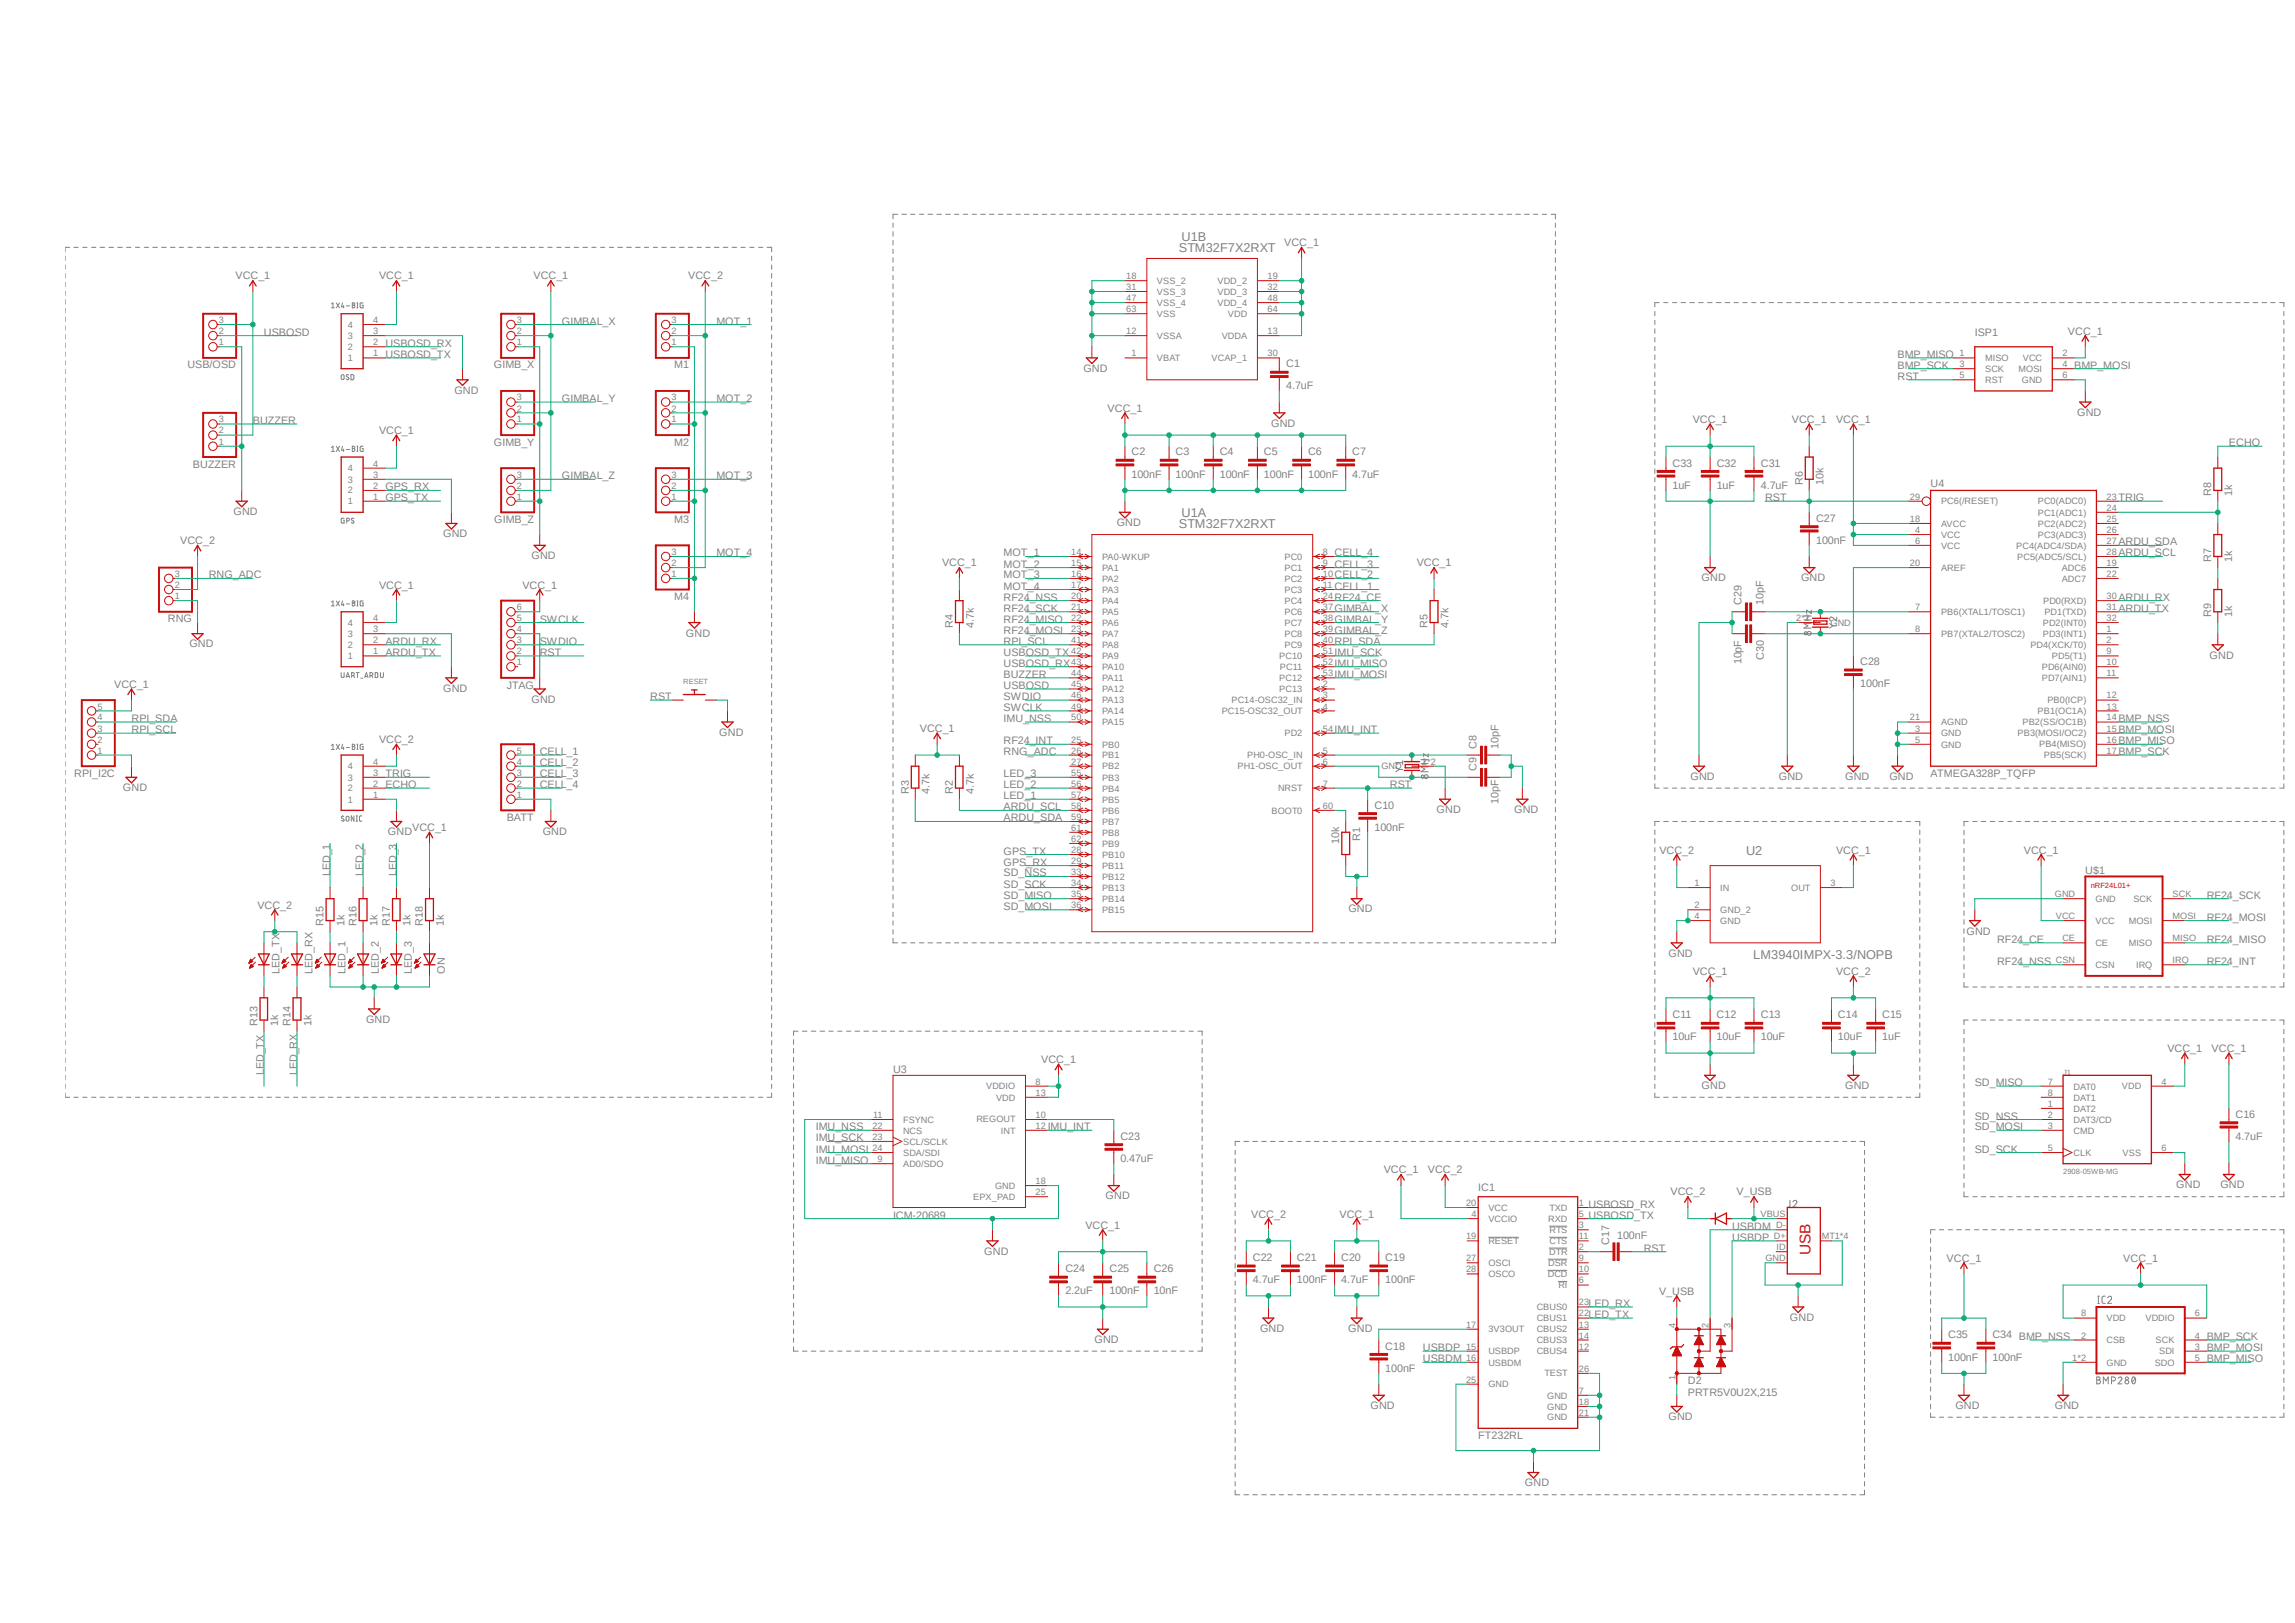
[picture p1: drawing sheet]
<svg xmlns="http://www.w3.org/2000/svg" width="297mm" height="210mm" viewBox="0 0 297 210" stroke-linecap="round" stroke-linejoin="round" font-family="sans-serif">
<defs><g id="words">
<text font-size="2" fill="#c90d0c" x="234.3" y="162.4" transform="rotate(-90 234.3 162.4)">USB</text>
<g font-size="1.7" fill="#808080">
<text x="152.6" y="32.6">STM32F7X2RXT</text>
<text x="152.9" y="31.2">U1B</text>
<text x="152.6" y="68.3">STM32F7X2RXT</text>
<text x="152.9" y="66.9">U1A</text>
<text x="226" y="110.6">U2</text>
<text x="226.9" y="124.1">LM3940IMPX-3.3/NOPB</text>
</g>
<g font-size="1.4" fill="#808080">
<text x="166.2" y="31.9">VCC_1</text>
<text x="30.5" y="36.2">VCC_1</text>
<text x="49.1" y="36.2">VCC_1</text>
<text x="69" y="36.2">VCC_1</text>
<text x="89.1" y="36.2">VCC_2</text>
<text x="24.3" y="47.7">USB/OSD</text>
<text x="34.2" y="43.4">USBOSD</text>
<text x="49.9" y="46.3">USBOSD_TX</text>
<text x="49.9" y="44.9">USBOSD_RX</text>
<text x="63.9" y="47.7">GIMB_X</text>
<text x="72.7" y="42">GIMBAL_X</text>
<text x="87.2" y="47.7">M1</text>
<text x="92.7" y="42">MOT_1</text>
<text x="166.5" y="47.5">C1</text>
<text x="245.6" y="47.7">BMP_SCK</text>
<text x="245.6" y="46.3">BMP_MISO</text>
<text x="255.6" y="43.4">ISP1</text>
<text x="267.6" y="43.3">VCC_1</text>
<text x="268.4" y="47.7">BMP_MOSI</text>
<text x="58.8" y="50.9">GND</text>
<text x="72.7" y="52">GIMBAL_Y</text>
<text x="92.7" y="52">MOT_2</text>
<text x="140.2" y="48.1">GND</text>
<text x="143.3" y="53.3">VCC_1</text>
<text x="166.5" y="50.4">4.7uF</text>
<text x="245.6" y="49.1">RST</text>
<text x="268.8" y="53.8">GND</text>
<text x="32.7" y="54.9">BUZZER</text>
<text x="49.1" y="56.2">VCC_1</text>
<text x="63.9" y="57.7">GIMB_Y</text>
<text x="87.2" y="57.7">M2</text>
<text x="146.4" y="58.9">C2</text>
<text x="152.1" y="58.9">C3</text>
<text x="157.9" y="58.9">C4</text>
<text x="163.6" y="58.9">C5</text>
<text x="164.5" y="55.2">GND</text>
<text x="169.3" y="58.9">C6</text>
<text x="175" y="58.9">C7</text>
<text x="219.1" y="54.7">VCC_1</text>
<text x="231.9" y="54.7">VCC_1</text>
<text x="237.6" y="54.7">VCC_1</text>
<text x="288.5" y="57.7">ECHO</text>
<text x="25" y="60.5">BUZZER</text>
<text x="49.9" y="64.9">GPS_TX</text>
<text x="49.9" y="63.5">GPS_RX</text>
<text x="72.7" y="62">GIMBAL_Z</text>
<text x="92.7" y="62">MOT_3</text>
<text x="146.4" y="61.8">100nF</text>
<text x="152.1" y="61.8">100nF</text>
<text x="157.9" y="61.8">100nF</text>
<text x="163.6" y="61.8">100nF</text>
<text x="169.3" y="61.8">100nF</text>
<text x="175" y="61.8">4.7uF</text>
<text x="216.5" y="63.2">1uF</text>
<text x="216.5" y="60.4">C33</text>
<text x="222.2" y="63.2">1uF</text>
<text x="222.2" y="60.4">C32</text>
<text x="227.9" y="63.2">4.7uF</text>
<text x="227.9" y="60.4">C31</text>
<text x="228.4" y="64.9">RST</text>
<text x="233.3" y="62.7" transform="rotate(-90 233.3 62.7)">R6</text>
<text x="236" y="62.7" transform="rotate(-90 236 62.7)">10k</text>
<text x="249.9" y="63">U4</text>
<text x="274.2" y="64.9">TRIG</text>
<text x="286.2" y="64.1" transform="rotate(-90 286.2 64.1)">R8</text>
<text x="288.9" y="64.1" transform="rotate(-90 288.9 64.1)">1k</text>
<text x="23.3" y="70.4">VCC_2</text>
<text x="30.2" y="66.6">GND</text>
<text x="57.4" y="69.5">GND</text>
<text x="64" y="67.6">GIMB_Z</text>
<text x="87.2" y="67.6">M3</text>
<text x="144.5" y="68.1">GND</text>
<text x="235" y="70.4">100nF</text>
<text x="235" y="67.5">C27</text>
<text x="274.2" y="70.6">ARDU_SDA</text>
<text x="27" y="74.8">RNG_ADC</text>
<text x="49.1" y="76.2">VCC_1</text>
<text x="67.6" y="76.2">VCC_1</text>
<text x="68.8" y="72.3">GND</text>
<text x="87.2" y="77.7">M4</text>
<text x="92.7" y="72">MOT_4</text>
<text x="121.9" y="73.3">VCC_1</text>
<text x="129.9" y="72">MOT_1</text>
<text x="129.9" y="73.4">MOT_2</text>
<text x="129.9" y="74.8">MOT_3</text>
<text x="129.9" y="76.3">MOT_4</text>
<text x="129.9" y="77.7">RF24_NSS</text>
<text x="172.7" y="77.7">RF24_CE</text>
<text x="172.7" y="72">CELL_4</text>
<text x="172.7" y="73.4">CELL_3</text>
<text x="172.7" y="74.8">CELL_2</text>
<text x="172.7" y="76.3">CELL_1</text>
<text x="183.3" y="73.3">VCC_1</text>
<text x="220.2" y="75.2">GND</text>
<text x="233.1" y="75.2">GND</text>
<text x="274.2" y="72">ARDU_SCL</text>
<text x="274.2" y="77.7">ARDU_RX</text>
<text x="286.2" y="72.7" transform="rotate(-90 286.2 72.7)">R7</text>
<text x="288.9" y="72.7" transform="rotate(-90 288.9 72.7)">1k</text>
<text x="21.7" y="80.5">RNG</text>
<text x="24.5" y="83.8">GND</text>
<text x="49.9" y="83.4">ARDU_RX</text>
<text x="69.8" y="83.4">SWDIO</text>
<text x="69.8" y="80.6">SWCLK</text>
<text x="88.8" y="82.4">GND</text>
<text x="123.3" y="81.3" transform="rotate(-90 123.3 81.3)">R4</text>
<text x="126" y="81.3" transform="rotate(-90 126 81.3)">4.7k</text>
<text x="129.9" y="79.2">RF24_SCK</text>
<text x="129.9" y="80.6">RF24_MISO</text>
<text x="129.9" y="82">RF24_MOSI</text>
<text x="129.9" y="83.4">RPI_SCL</text>
<text x="172.7" y="79.2">GIMBAL_X</text>
<text x="172.7" y="80.6">GIMBAL_Y</text>
<text x="172.7" y="82">GIMBAL_Z</text>
<text x="172.7" y="83.4">RPI_SDA</text>
<text x="184.7" y="81.3" transform="rotate(-90 184.7 81.3)">R5</text>
<text x="187.4" y="81.3" transform="rotate(-90 187.4 81.3)">4.7k</text>
<text x="225.4" y="78.3" transform="rotate(-90 225.4 78.3)">C29</text>
<text x="228.2" y="78.3" transform="rotate(-90 228.2 78.3)">10pF</text>
<text x="274.2" y="79.2">ARDU_TX</text>
<text x="286.2" y="79.9" transform="rotate(-90 286.2 79.9)">R9</text>
<text x="288.9" y="79.9" transform="rotate(-90 288.9 79.9)">1k</text>
<text x="14.8" y="89">VCC_1</text>
<text x="49.9" y="84.9">ARDU_TX</text>
<text x="57.4" y="89.5">GND</text>
<text x="65.6" y="89.1">JTAG</text>
<text x="69.8" y="84.9">RST</text>
<text x="129.9" y="84.9">USBOSD_TX</text>
<text x="129.9" y="86.3">USBOSD_RX</text>
<text x="129.9" y="87.7">BUZZER</text>
<text x="129.9" y="89.2">USBOSD</text>
<text x="172.7" y="84.9">IMU_SCK</text>
<text x="172.7" y="86.3">IMU_MISO</text>
<text x="172.7" y="87.7">IMU_MOSI</text>
<text x="225.4" y="86" transform="rotate(-90 225.4 86)">10pF</text>
<text x="228.3" y="85.4" transform="rotate(-90 228.3 85.4)">C30</text>
<text x="240.7" y="88.9">100nF</text>
<text x="240.7" y="86.1">C28</text>
<text x="286" y="85.2">GND</text>
<text x="17" y="94.9">RPI_SCL</text>
<text x="17" y="93.4">RPI_SDA</text>
<text x="68.8" y="90.9">GND</text>
<text x="84.2" y="90.6">RST</text>
<text x="93.1" y="95.2">GND</text>
<text x="119" y="94.7">VCC_1</text>
<text x="129.9" y="90.6">SWDIO</text>
<text x="129.9" y="92">SWCLK</text>
<text x="129.9" y="93.4">IMU_NSS</text>
<text x="172.7" y="94.9">IMU_INT</text>
<text x="274.2" y="94.9">BMP_MOSI</text>
<text x="274.2" y="93.4">BMP_NSS</text>
<text x="9.6" y="100.5">RPI_I2C</text>
<text x="49.1" y="96.1">VCC_2</text>
<text x="49.9" y="100.6">TRIG</text>
<text x="49.9" y="102">ECHO</text>
<text x="69.8" y="102">CELL_4</text>
<text x="69.8" y="100.6">CELL_3</text>
<text x="69.8" y="99.1">CELL_2</text>
<text x="69.8" y="97.7">CELL_1</text>
<text x="129.9" y="96.3">RF24_INT</text>
<text x="129.9" y="100.6">LED_3</text>
<text x="129.9" y="102">LED_2</text>
<text x="129.9" y="97.7">RNG_ADC</text>
<text x="179.9" y="102">RST</text>
<text x="191.1" y="99.7" transform="rotate(-90 191.1 99.7)">C9</text>
<text x="191.1" y="96.9" transform="rotate(-90 191.1 96.9)">C8</text>
<text x="193.9" y="96.9" transform="rotate(-90 193.9 96.9)">10pF</text>
<text x="218.8" y="100.9">GND</text>
<text x="230.2" y="100.9">GND</text>
<text x="238.8" y="100.9">GND</text>
<text x="244.5" y="100.9">GND</text>
<text x="249.9" y="100.6">ATMEGA328P_TQFP</text>
<text x="274.2" y="97.7">BMP_SCK</text>
<text x="274.2" y="96.3">BMP_MISO</text>
<text x="15.9" y="102.4">GND</text>
<text x="53.3" y="107.6">VCC_1</text>
<text x="65.6" y="106.2">BATT</text>
<text x="117.6" y="102.7" transform="rotate(-90 117.6 102.7)">R3</text>
<text x="120.3" y="102.7" transform="rotate(-90 120.3 102.7)">4.7k</text>
<text x="123.3" y="102.7" transform="rotate(-90 123.3 102.7)">R2</text>
<text x="126" y="102.7" transform="rotate(-90 126 102.7)">4.7k</text>
<text x="129.9" y="103.4">LED_1</text>
<text x="129.9" y="104.9">ARDU_SCL</text>
<text x="129.9" y="106.3">ARDU_SDA</text>
<text x="177.9" y="107.5">100nF</text>
<text x="177.9" y="104.6">C10</text>
<text x="185.9" y="105.2">GND</text>
<text x="193.9" y="104" transform="rotate(-90 193.9 104)">10pF</text>
<text x="196" y="105.2">GND</text>
<text x="42.7" y="113.4" transform="rotate(-90 42.7 113.4)">LED_1</text>
<text x="47" y="113.4" transform="rotate(-90 47 113.4)">LED_2</text>
<text x="50.2" y="108.1">GND</text>
<text x="51.3" y="113.4" transform="rotate(-90 51.3 113.4)">LED_3</text>
<text x="70.2" y="108.1">GND</text>
<text x="129.9" y="110.6">GPS_TX</text>
<text x="129.9" y="112">GPS_RX</text>
<text x="129.9" y="113.4">SD_NSS</text>
<text x="173.3" y="109.2" transform="rotate(-90 173.3 109.2)">10k</text>
<text x="176" y="108.8" transform="rotate(-90 176 108.8)">R1</text>
<text x="214.8" y="110.4">VCC_2</text>
<text x="237.6" y="110.4">VCC_1</text>
<text x="261.9" y="110.4">VCC_1</text>
<text x="269.9" y="113.1">U$1</text>
<text x="33.3" y="117.6">VCC_2</text>
<text x="41.9" y="119.8" transform="rotate(-90 41.9 119.8)">R15</text>
<text x="44.6" y="119.8" transform="rotate(-90 44.6 119.8)">1k</text>
<text x="46.1" y="119.8" transform="rotate(-90 46.1 119.8)">R16</text>
<text x="48.9" y="119.8" transform="rotate(-90 48.9 119.8)">1k</text>
<text x="50.5" y="119.8" transform="rotate(-90 50.5 119.8)">R17</text>
<text x="53.1" y="119.8" transform="rotate(-90 53.1 119.8)">1k</text>
<text x="54.7" y="119.8" transform="rotate(-90 54.7 119.8)">R18</text>
<text x="57.4" y="119.8" transform="rotate(-90 57.4 119.8)">1k</text>
<text x="129.9" y="114.9">SD_SCK</text>
<text x="129.9" y="116.3">SD_MISO</text>
<text x="129.9" y="117.7">SD_MOSI</text>
<text x="174.5" y="118.1">GND</text>
<text x="285.6" y="116.3">RF24_SCK</text>
<text x="285.6" y="119.1">RF24_MOSI</text>
<text x="36.2" y="126" transform="rotate(-90 36.2 126)">LED_TX</text>
<text x="40.4" y="126" transform="rotate(-90 40.4 126)">LED_RX</text>
<text x="44.7" y="126" transform="rotate(-90 44.7 126)">LED_1</text>
<text x="49" y="126" transform="rotate(-90 49 126)">LED_2</text>
<text x="53.3" y="126" transform="rotate(-90 53.3 126)">LED_3</text>
<text x="57.6" y="126" transform="rotate(-90 57.6 126)">ON</text>
<text x="215.9" y="123.8">GND</text>
<text x="254.5" y="120.9">GND</text>
<text x="258.4" y="124.8">RF24_NSS</text>
<text x="258.4" y="122">RF24_CE</text>
<text x="285.6" y="122">RF24_MISO</text>
<text x="285.6" y="124.8">RF24_INT</text>
<text x="216.5" y="131.8">C11</text>
<text x="219.1" y="126.2">VCC_1</text>
<text x="222.2" y="131.8">C12</text>
<text x="227.9" y="131.8">C13</text>
<text x="237.6" y="126.2">VCC_2</text>
<text x="237.9" y="131.8">C14</text>
<text x="243.6" y="131.8">C15</text>
<text x="33.3" y="132.7" transform="rotate(-90 33.3 132.7)">R13</text>
<text x="36" y="132.7" transform="rotate(-90 36 132.7)">1k</text>
<text x="37.6" y="132.7" transform="rotate(-90 37.6 132.7)">R14</text>
<text x="40.3" y="132.7" transform="rotate(-90 40.3 132.7)">1k</text>
<text x="47.4" y="132.3">GND</text>
<text x="134.7" y="137.6">VCC_1</text>
<text x="216.5" y="134.6">10uF</text>
<text x="222.2" y="134.6">10uF</text>
<text x="227.9" y="134.6">10uF</text>
<text x="237.9" y="134.6">10uF</text>
<text x="243.6" y="134.6">1uF</text>
<text x="280.5" y="136.1">VCC_1</text>
<text x="286.2" y="136.1">VCC_1</text>
<text x="34.2" y="139.1" transform="rotate(-90 34.2 139.1)">LED_TX</text>
<text x="38.4" y="139.1" transform="rotate(-90 38.4 139.1)">LED_RX</text>
<text x="115.6" y="138.9">U3</text>
<text x="220.2" y="140.9">GND</text>
<text x="238.8" y="140.9">GND</text>
<text x="255.6" y="140.5">SD_MISO</text>
<text x="105.6" y="146.3">IMU_NSS</text>
<text x="105.6" y="147.7">IMU_SCK</text>
<text x="105.6" y="149.1">IMU_MOSI</text>
<text x="135.6" y="146.3">IMU_INT</text>
<text x="145" y="147.5">C23</text>
<text x="255.6" y="144.9">SD_NSS</text>
<text x="255.6" y="149.1">SD_SCK</text>
<text x="255.6" y="146.3">SD_MOSI</text>
<text x="289.3" y="147.5">4.7uF</text>
<text x="289.3" y="144.7">C16</text>
<text x="105.6" y="150.6">IMU_MISO</text>
<text x="143.1" y="155.2">GND</text>
<text x="145" y="150.3">0.47uF</text>
<text x="179.1" y="151.8">VCC_1</text>
<text x="184.8" y="151.8">VCC_2</text>
<text x="191.3" y="154.1">IC1</text>
<text x="216.2" y="154.7">VCC_2</text>
<text x="224.7" y="154.7">V_USB</text>
<text x="281.6" y="153.8">GND</text>
<text x="287.4" y="153.8">GND</text>
<text x="115.6" y="157.7">ICM-20689</text>
<text x="140.5" y="159">VCC_1</text>
<text x="161.9" y="157.6">VCC_2</text>
<text x="173.4" y="157.6">VCC_1</text>
<text x="205.6" y="157.7">USBOSD_TX</text>
<text x="205.6" y="156.3">USBOSD_RX</text>
<text x="208.2" y="161.1" transform="rotate(-90 208.2 161.1)">C17</text>
<text x="209.3" y="160.4">100nF</text>
<text x="212.7" y="162">RST</text>
<text x="224.2" y="160.6">USBDP</text>
<text x="224.2" y="159.1">USBDM</text>
<text x="127.4" y="162.3">GND</text>
<text x="137.9" y="167.5">2.2uF</text>
<text x="137.9" y="164.6">C24</text>
<text x="143.6" y="167.5">100nF</text>
<text x="143.6" y="164.6">C25</text>
<text x="149.3" y="167.5">10nF</text>
<text x="149.3" y="164.6">C26</text>
<text x="162.1" y="166.1">4.7uF</text>
<text x="162.1" y="163.2">C22</text>
<text x="167.9" y="166.1">100nF</text>
<text x="167.9" y="163.2">C21</text>
<text x="173.6" y="166.1">4.7uF</text>
<text x="173.6" y="163.2">C20</text>
<text x="179.3" y="166.1">100nF</text>
<text x="179.3" y="163.2">C19</text>
<text x="214.7" y="167.6">V_USB</text>
<text x="251.9" y="163.3">VCC_1</text>
<text x="274.8" y="163.3">VCC_1</text>
<text x="141.6" y="173.8">GND</text>
<text x="163.1" y="172.3">GND</text>
<text x="174.5" y="172.3">GND</text>
<text x="205.6" y="169.1">LED_RX</text>
<text x="205.6" y="170.6">LED_TX</text>
<text x="231.6" y="170.9">GND</text>
<text x="252.1" y="173.2">C35</text>
<text x="257.9" y="173.2">C34 BMP_NSS</text>
<text x="285.6" y="173.4">BMP_SCK</text>
<text x="179.3" y="177.5">100nF</text>
<text x="179.3" y="174.6">C18</text>
<text x="184.1" y="174.8">USBDP</text>
<text x="184.1" y="176.3">USBDM</text>
<text x="218.4" y="179.1">D2</text>
<text x="252.1" y="176.1">100nF</text>
<text x="257.9" y="176.1">100nF</text>
<text x="285.6" y="176.3">BMP_MISO</text>
<text x="285.6" y="174.8">BMP_MOSI</text>
<text x="177.4" y="182.3">GND</text>
<text x="215.9" y="183.8">GND</text>
<text x="218.4" y="180.6">PRTR5V0U2X,215</text>
<text x="253.1" y="182.3">GND</text>
<text x="265.9" y="182.3">GND</text>
<text x="191.3" y="186.3">FT232RL</text>
<text x="197.4" y="192.3">GND</text>
</g>
<g font-size="1.2" fill="#808080">
<text x="28.3" y="41.8">3</text>
<text x="48.3" y="41.8">4</text>
<text x="66.9" y="41.8">3</text>
<text x="86.9" y="41.8">3</text>
<text x="145.8" y="36.1">18</text>
<text x="145.8" y="37.5">31</text>
<text x="145.8" y="38.9">47</text>
<text x="145.8" y="40.4">63</text>
<text x="149.7" y="36.7">VSS_2</text>
<text x="149.7" y="38.1">VSS_3</text>
<text x="149.7" y="39.6">VSS_4</text>
<text x="149.7" y="41">VSS</text>
<text x="157.6" y="36.7">VDD_2</text>
<text x="157.6" y="38.1">VDD_3</text>
<text x="157.6" y="39.6">VDD_4</text>
<text x="158.9" y="41">VDD</text>
<text x="164" y="36.1">19</text>
<text x="164" y="37.5">32</text>
<text x="164" y="38.9">48</text>
<text x="164" y="40.4">64</text>
<text x="28.3" y="44.7">1</text>
<text x="28.3" y="43.3">2</text>
<text x="45" y="46.7">1</text>
<text x="45" y="45.3">2</text>
<text x="45" y="43.9">3</text>
<text x="45" y="42.4">4</text>
<text x="48.3" y="46.1">1</text>
<text x="48.3" y="44.7">2</text>
<text x="48.3" y="43.3">3</text>
<text x="66.9" y="44.7">1</text>
<text x="66.9" y="43.3">2</text>
<text x="86.9" y="44.7">1</text>
<text x="86.9" y="43.3">2</text>
<text x="145.8" y="43.3">12</text>
<text x="146.4" y="46.1">1</text>
<text x="149.7" y="43.9">VSSA</text>
<text x="149.7" y="46.7">VBAT</text>
<text x="156.8" y="46.7">VCAP_1</text>
<text x="158.1" y="43.9">VDDA</text>
<text x="164" y="43.3">13</text>
<text x="164" y="46.1">30</text>
<text x="253.6" y="46.1">1</text>
<text x="253.6" y="47.5">3</text>
<text x="256.9" y="46.7">MISO</text>
<text x="261.8" y="46.7">VCC</text>
<text x="266.9" y="47.5">4</text>
<text x="266.9" y="46.1">2</text>
<text x="66.9" y="53.3">2</text>
<text x="66.9" y="51.8">3</text>
<text x="86.9" y="53.3">2</text>
<text x="86.9" y="51.8">3</text>
<text x="253.6" y="48.9">5</text>
<text x="256.9" y="48.2">SCK</text>
<text x="256.9" y="49.6">RST</text>
<text x="261.2" y="48.1">MOSI</text>
<text x="261.7" y="49.6">GND</text>
<text x="266.9" y="48.9">6</text>
<text x="28.3" y="57.5">1</text>
<text x="28.3" y="56.1">2</text>
<text x="28.3" y="54.7">3</text>
<text x="66.9" y="54.7">1</text>
<text x="86.9" y="54.7">1</text>
<text x="45" y="65.3">1</text>
<text x="45" y="63.8">2</text>
<text x="45" y="62.4">3</text>
<text x="45" y="61">4</text>
<text x="48.3" y="64.7">1</text>
<text x="48.3" y="63.2">2</text>
<text x="48.3" y="61.8">3</text>
<text x="48.3" y="60.4">4</text>
<text x="66.9" y="64.7">1</text>
<text x="66.9" y="63.2">2</text>
<text x="66.9" y="61.8">3</text>
<text x="86.9" y="64.7">1</text>
<text x="86.9" y="63.2">2</text>
<text x="86.9" y="61.8">3</text>
<text x="247.2" y="64.7">29</text>
<text x="251.2" y="65.3">PC6(/RESET)</text>
<text x="263.7" y="65.3">PC0(ADC0)</text>
<text x="272.6" y="64.7">23</text>
<text x="86.9" y="71.8">3</text>
<text x="138.6" y="71.8">14</text>
<text x="171.2" y="71.8">8</text>
<text x="247.2" y="67.5">18</text>
<text x="247.9" y="69">4</text>
<text x="247.9" y="70.4">6</text>
<text x="251.2" y="69.6">VCC</text>
<text x="251.2" y="71">VCC</text>
<text x="251.2" y="68.2">AVCC</text>
<text x="260.9" y="71">PC4(ADC4/SDA)</text>
<text x="263.7" y="69.6">PC3(ADC3)</text>
<text x="263.7" y="68.2">PC2(ADC2)</text>
<text x="263.7" y="66.7">PC1(ADC1)</text>
<text x="272.6" y="71.8">28</text>
<text x="272.6" y="70.4">27</text>
<text x="272.6" y="69">26</text>
<text x="272.6" y="67.5">25</text>
<text x="272.6" y="66.1">24</text>
<text x="22.6" y="77.5">1</text>
<text x="22.6" y="76.1">2</text>
<text x="22.6" y="74.7">3</text>
<text x="86.9" y="74.7">1</text>
<text x="86.9" y="73.2">2</text>
<text x="138.6" y="73.2">15</text>
<text x="138.6" y="74.7">16</text>
<text x="138.6" y="76.1">17</text>
<text x="138.6" y="77.5">20</text>
<text x="142.6" y="72.4">PA0-WKUP</text>
<text x="142.6" y="73.9">PA1</text>
<text x="142.6" y="75.3">PA2</text>
<text x="142.6" y="76.7">PA3</text>
<text x="166.2" y="72.4">PC0</text>
<text x="166.2" y="73.9">PC1</text>
<text x="166.2" y="75.3">PC2</text>
<text x="166.2" y="76.7">PC3</text>
<text x="171.2" y="73.2">9</text>
<text x="171.2" y="74.7">10</text>
<text x="171.2" y="76.1">11</text>
<text x="171.2" y="77.5">24</text>
<text x="247.2" y="73.2">20</text>
<text x="251.2" y="73.9">AREF</text>
<text x="261.1" y="72.4">PC5(ADC5/SCL)</text>
<text x="266.8" y="75.3">ADC7</text>
<text x="266.8" y="73.9">ADC6</text>
<text x="272.6" y="77.5">30</text>
<text x="272.6" y="74.7">22</text>
<text x="272.6" y="73.2">19</text>
<text x="45" y="83.9">2</text>
<text x="45" y="82.4">3</text>
<text x="45" y="81">4</text>
<text x="48.3" y="83.2">2</text>
<text x="48.3" y="81.8">3</text>
<text x="48.3" y="80.4">4</text>
<text x="66.9" y="83.2">3</text>
<text x="66.9" y="81.8">4</text>
<text x="66.9" y="80.4">5</text>
<text x="66.9" y="79">6</text>
<text x="138.6" y="79">21</text>
<text x="138.6" y="80.4">22</text>
<text x="138.6" y="81.8">23</text>
<text x="138.6" y="83.2">41</text>
<text x="142.6" y="78.1">PA4</text>
<text x="142.6" y="79.6">PA5</text>
<text x="142.6" y="81">PA6</text>
<text x="142.6" y="82.4">PA7</text>
<text x="142.6" y="83.9">PA8</text>
<text x="166.2" y="78.1">PC4</text>
<text x="166.2" y="79.6">PC6</text>
<text x="166.2" y="81">PC7</text>
<text x="166.2" y="82.4">PC8</text>
<text x="166.2" y="83.9">PC9</text>
<text x="171.2" y="79">37</text>
<text x="171.2" y="80.4">38</text>
<text x="171.2" y="81.8">39</text>
<text x="171.2" y="83.2">40</text>
<text x="232.5" y="80.4">2*2</text>
<text x="236.9" y="81">GND</text>
<text x="247.9" y="81.8">8</text>
<text x="247.9" y="79">7</text>
<text x="251.2" y="82.4">PB7(XTAL2/TOSC2)</text>
<text x="251.2" y="79.6">PB6(XTAL1/TOSC1)</text>
<text x="262.8" y="83.9">PD4(XCK/T0)</text>
<text x="264.4" y="82.4">PD3(INT1)</text>
<text x="264.4" y="81">PD2(INT0)</text>
<text x="264.4" y="78.1">PD0(RXD)</text>
<text x="264.6" y="79.6">PD1(TXD)</text>
<text x="272.6" y="83.2">2</text>
<text x="272.6" y="81.8">1</text>
<text x="272.6" y="80.4">32</text>
<text x="272.6" y="79">31</text>
<text x="45" y="85.3">1</text>
<text x="48.3" y="84.7">1</text>
<text x="66.9" y="86.1">1</text>
<text x="66.9" y="84.7">2</text>
<text x="138.6" y="84.7">42</text>
<text x="138.6" y="86.1">43</text>
<text x="138.6" y="87.5">44</text>
<text x="138.6" y="88.9">45</text>
<text x="142.6" y="85.3">PA9</text>
<text x="142.6" y="86.7">PA10</text>
<text x="142.6" y="88.1">PA11</text>
<text x="142.6" y="89.6">PA12</text>
<text x="165.6" y="85.3">PC10</text>
<text x="165.6" y="88.1">PC12</text>
<text x="165.6" y="89.6">PC13</text>
<text x="165.7" y="86.7">PC11</text>
<text x="171.2" y="84.7">51</text>
<text x="171.2" y="86.1">52</text>
<text x="171.2" y="87.5">53</text>
<text x="171.2" y="88.9">2</text>
<text x="264.2" y="88.1">PD7(AIN1)</text>
<text x="264.2" y="86.7">PD6(AIN0)</text>
<text x="265.6" y="85.3">PD5(T1)</text>
<text x="272.6" y="87.5">11</text>
<text x="272.6" y="86.1">10</text>
<text x="272.6" y="84.7">9</text>
<text x="12.6" y="94.7">3</text>
<text x="12.6" y="93.2">4</text>
<text x="12.6" y="91.8">5</text>
<text x="138.6" y="90.4">46</text>
<text x="138.6" y="91.8">49</text>
<text x="138.6" y="93.2">50</text>
<text x="142.6" y="91">PA13</text>
<text x="142.6" y="92.4">PA14</text>
<text x="142.6" y="93.9">PA15</text>
<text x="158.1" y="92.4">PC15-OSC32_OUT</text>
<text x="159.4" y="91">PC14-OSC32_IN</text>
<text x="166.2" y="95.3">PD2</text>
<text x="171.2" y="90.4">3</text>
<text x="171.2" y="91.8">4</text>
<text x="171.2" y="94.7">54</text>
<text x="247.2" y="93.2">21</text>
<text x="247.9" y="94.7">3</text>
<text x="251.2" y="95.3">GND</text>
<text x="251.2" y="93.9">AGND</text>
<text x="261.1" y="95.3">PB3(MOSI/OC2)</text>
<text x="261.7" y="93.9">PB2(SS/OC1B)</text>
<text x="263.7" y="92.4">PB1(OC1A)</text>
<text x="265" y="91">PB0(ICP)</text>
<text x="272.6" y="94.7">15</text>
<text x="272.6" y="93.2">14</text>
<text x="272.6" y="91.8">13</text>
<text x="272.6" y="90.4">12</text>
<text x="12.6" y="97.5">1</text>
<text x="12.6" y="96.1">2</text>
<text x="45" y="101">3</text>
<text x="45" y="99.6">4</text>
<text x="48.3" y="101.8">2</text>
<text x="48.3" y="100.4">3</text>
<text x="48.3" y="98.9">4</text>
<text x="66.9" y="101.8">2</text>
<text x="66.9" y="100.4">3</text>
<text x="66.9" y="98.9">4</text>
<text x="66.9" y="97.5">5</text>
<text x="138.6" y="96.1">25</text>
<text x="138.6" y="97.5">26</text>
<text x="138.6" y="98.9">27</text>
<text x="138.6" y="100.4">55</text>
<text x="138.6" y="101.8">56</text>
<text x="142.6" y="96.7">PB0</text>
<text x="142.6" y="98.1">PB1</text>
<text x="142.6" y="99.6">PB2</text>
<text x="142.6" y="101">PB3</text>
<text x="160.1" y="99.6">PH1-OSC_OUT</text>
<text x="161.4" y="98.1">PH0-OSC_IN</text>
<text x="171.2" y="97.5">5</text>
<text x="171.2" y="98.9">6</text>
<text x="171.2" y="101.8">7</text>
<text x="178.8" y="99.6">GND</text>
<text x="184" y="98.9">2*2</text>
<text x="247.9" y="96.1">5</text>
<text x="251.2" y="96.7">GND</text>
<text x="263.9" y="96.7">PB4(MISO)</text>
<text x="264.5" y="98.1">PB5(SCK)</text>
<text x="272.6" y="97.5">17</text>
<text x="272.6" y="96.1">16</text>
<text x="45" y="103.8">1</text>
<text x="45" y="102.4">2</text>
<text x="48.3" y="103.3">1</text>
<text x="66.9" y="103.3">1</text>
<text x="138.6" y="103.3">57</text>
<text x="138.6" y="104.6">58</text>
<text x="138.6" y="106.1">59</text>
<text x="138.6" y="107.5">61</text>
<text x="142.6" y="102.4">PB4</text>
<text x="142.6" y="103.8">PB5</text>
<text x="142.6" y="105.3">PB6</text>
<text x="142.6" y="106.7">PB7</text>
<text x="164.5" y="105.3">BOOT0</text>
<text x="165.4" y="102.4">NRST</text>
<text x="171.2" y="104.6">60</text>
<text x="138.6" y="108.9">62</text>
<text x="138.6" y="110.4">28</text>
<text x="138.6" y="111.8">29</text>
<text x="138.6" y="113.2">33</text>
<text x="142.6" y="108.2">PB8</text>
<text x="142.6" y="109.6">PB9</text>
<text x="142.6" y="111">PB10</text>
<text x="142.6" y="112.4">PB11</text>
<text x="142.6" y="113.9">PB12</text>
<text x="138.6" y="114.6">34</text>
<text x="138.6" y="116.1">35</text>
<text x="138.6" y="117.5">36</text>
<text x="142.6" y="115.3">PB13</text>
<text x="142.6" y="116.7">PB14</text>
<text x="142.6" y="118.2">PB15</text>
<text x="219.3" y="114.6">1</text>
<text x="219.3" y="117.5">2</text>
<text x="219.3" y="119">4</text>
<text x="222.6" y="115.3">IN</text>
<text x="222.6" y="118.2">GND_2</text>
<text x="222.6" y="119.5">GND</text>
<text x="231.8" y="115.3">OUT</text>
<text x="236.9" y="114.6">3</text>
<text x="265.9" y="116.1">GND</text>
<text x="266.1" y="119">VCC</text>
<text x="271.2" y="116.7">GND</text>
<text x="271.2" y="119.5">VCC</text>
<text x="275.5" y="119.5">MOSI</text>
<text x="276.1" y="116.7">SCK</text>
<text x="281.2" y="116.1">SCK</text>
<text x="281.2" y="119">MOSI</text>
<text x="266.1" y="124.7">CSN</text>
<text x="266.9" y="121.8">CE</text>
<text x="271.2" y="122.4">CE</text>
<text x="271.2" y="125.3">CSN</text>
<text x="275.5" y="122.4">MISO</text>
<text x="276.4" y="125.3">IRQ</text>
<text x="281.2" y="121.8">MISO</text>
<text x="281.2" y="124.7">IRQ</text>
<text x="127.6" y="141">VDDIO</text>
<text x="128.9" y="142.4">VDD</text>
<text x="134" y="140.4">8</text>
<text x="134" y="141.8">13</text>
<text x="265" y="143.2">1</text>
<text x="265" y="140.4">7</text>
<text x="265" y="141.8">8</text>
<text x="268.4" y="143.8">DAT2</text>
<text x="268.4" y="141">DAT0</text>
<text x="268.4" y="142.4">DAT1</text>
<text x="274.6" y="141">VDD</text>
<text x="279.7" y="140.4">4</text>
<text x="112.9" y="147.5">23</text>
<text x="112.9" y="148.9">24</text>
<text x="112.9" y="146.1">22</text>
<text x="113" y="144.7">11</text>
<text x="116.9" y="148.1">SCL/SCLK</text>
<text x="116.9" y="149.6">SDA/SDI</text>
<text x="116.9" y="146.7">NCS</text>
<text x="116.9" y="145.3">FSYNC</text>
<text x="126.4" y="145.2">REGOUT</text>
<text x="129.5" y="146.7">INT</text>
<text x="134" y="144.7">10</text>
<text x="134" y="146.1">12</text>
<text x="265" y="144.7">2</text>
<text x="265" y="146.1">3</text>
<text x="265" y="148.9">5</text>
<text x="268.4" y="145.3">DAT3/CD</text>
<text x="268.4" y="146.7">CMD</text>
<text x="268.4" y="149.6">CLK</text>
<text x="274.7" y="149.6">VSS</text>
<text x="279.7" y="148.9">6</text>
<text x="113.6" y="150.4">9</text>
<text x="116.9" y="151">AD0/SDO</text>
<text x="125.9" y="155.3">EPX_PAD</text>
<text x="128.8" y="153.8">GND</text>
<text x="134" y="153.2">18</text>
<text x="134" y="154.6">25</text>
<text x="189.7" y="156.1">20</text>
<text x="189.7" y="160.4">19</text>
<text x="190.4" y="157.5">4</text>
<text x="192.6" y="156.7">VCC</text>
<text x="192.6" y="158.1">VCCIO</text>
<text x="192.6" y="161">RESET</text>
<text x="200.4" y="158.1">RXD</text>
<text x="200.5" y="156.7">TXD</text>
<text x="200.5" y="159.6">RTS</text>
<text x="200.5" y="161">CTS</text>
<text x="204.3" y="156.1">1</text>
<text x="204.3" y="157.5">5</text>
<text x="204.3" y="158.9">3</text>
<text x="204.3" y="160.4">11</text>
<text x="204.3" y="161.8">2</text>
<text x="227.8" y="157.5">VBUS</text>
<text x="229.6" y="160.4">D+</text>
<text x="229.9" y="158.9">D-</text>
<text x="229.9" y="161.8">ID</text>
<text x="235.8" y="160.4">MT1*4</text>
<text x="189.7" y="164.6">28</text>
<text x="189.7" y="163.2">27</text>
<text x="192.6" y="165.3">OSCO</text>
<text x="192.6" y="163.8">OSCI</text>
<text x="200.3" y="165.3">DCD</text>
<text x="200.4" y="163.8">DSR</text>
<text x="200.5" y="162.4">DTR</text>
<text x="201.7" y="166.7">RI</text>
<text x="204.3" y="163.2">9</text>
<text x="204.3" y="164.6">10</text>
<text x="204.3" y="166.1">6</text>
<text x="228.5" y="163.2">GND</text>
<text x="189.7" y="171.8">17</text>
<text x="192.6" y="172.4">3V3OUT</text>
<text x="198.9" y="169.5">CBUS0</text>
<text x="198.9" y="171">CBUS1</text>
<text x="198.9" y="172.4">CBUS2</text>
<text x="198.9" y="173.8">CBUS3</text>
<text x="204.3" y="168.9">23</text>
<text x="204.3" y="170.3">22</text>
<text x="204.3" y="171.8">13</text>
<text x="204.3" y="173.2">14</text>
<text x="216.8" y="171.8" transform="rotate(-90 216.8 171.8)">4</text>
<text x="221.1" y="171.8" transform="rotate(-90 221.1 171.8)">2</text>
<text x="223.9" y="171.8" transform="rotate(-90 223.9 171.8)">3</text>
<text x="269.3" y="170.3">8</text>
<text x="269.3" y="173.2">2</text>
<text x="272.6" y="171">VDD</text>
<text x="272.6" y="173.8">CSB</text>
<text x="277.7" y="171">VDDIO</text>
<text x="279" y="173.8">SCK</text>
<text x="284.1" y="170.3">6</text>
<text x="284.1" y="173.2">4</text>
<text x="189.7" y="174.6">15</text>
<text x="189.7" y="176.1">16</text>
<text x="189.7" y="178.9">25</text>
<text x="192.6" y="175.3">USBDP</text>
<text x="192.6" y="176.7">USBDM</text>
<text x="192.6" y="179.5">GND</text>
<text x="198.9" y="175.3">CBUS4</text>
<text x="199.9" y="178.1">TEST</text>
<text x="204.3" y="174.6">12</text>
<text x="204.3" y="177.5">26</text>
<text x="216.8" y="178.6" transform="rotate(-90 216.8 178.6)">1</text>
<text x="268.2" y="176.1">1*2</text>
<text x="272.6" y="176.7">GND</text>
<text x="278.8" y="176.7">SDO</text>
<text x="279.4" y="175.3">SDI</text>
<text x="284.1" y="176.1">5</text>
<text x="284.1" y="174.6">3</text>
<text x="200.2" y="181">GND</text>
<text x="200.2" y="182.4">GND</text>
<text x="200.2" y="183.8">GND</text>
<text x="204.3" y="180.3">7</text>
<text x="204.3" y="181.8">18</text>
<text x="204.3" y="183.2">21</text>
</g>
<g font-size="1" fill="#808080">
<text x="88.4" y="88.6">RESET</text>
<text x="267" y="139.1">J1</text>
<text x="267" y="152">2908-05WB-MG</text>
</g>
<text font-size="1" fill="#c90d0c" x="270.6" y="114.9">nRF24L01+</text>
</g></defs>
<path d="M8.4 24.8l288.7 168.6M297.1 24.9l-288.7 168.6" fill="none" stroke="#fff" stroke-width=".13"/>
<g fill="none" stroke="#808080" stroke-width=".13">
<path d="M8.4 33.1v.6M8.4 34.3v.5M8.4 35.4v.6M8.4 36.5v.6M8.4 37.7v.5M8.4 38.8v.6M8.4 39.9v.6M9 32h-.6v.6M9.6 32h.5M10.7 32h.6M11.9 32h.5M13 32h.5"/>
<path d="M14.1 32h.6M15.2 32h.6M16.4 32h.5M17.5 32h.6M18.7 32h.5M19.8 32h.6M20.9 32h.6M22.1 32h.5M23.2 32h.5M24.3 32h.6M25.5 32h.5M26.6 32h.6"/>
<path d="M27.7 32h.6M28.9 32h.6M30 32h.6M31.2 32h.5M32.3 32h.6M33.4 32h.6M34.5 32h.6M35.7 32h.6M36.8 32h.6M38 32h.5M39.1 32h.6M40.2 32h.6"/>
<path d="M41.4 32h.6M42.5 32h.6M42.9 39.3l.2-.1v.6M42.9 39.8h.4M43.5 39.2l.4 .6M43.6 32h.6M43.9 39.2l-.4 .6M44.3 39.2l-.1 .5h.3M44.4 39.5v.3M44.8 32h.5M44.8 39.6h.5M45.6 39.2l.3 .1-.1 .2h.1v.3h-.3z"/>
<path d="M45.6 39.5h.2M45.9 32h.6M46.2 39.8h.1M46.2 39.2h.1M46.3 39.2v.6M47 39.2h-.4v.6h.1h.3v-.3h-.1M47 32h.6M48.2 32h.6M49.3 32h.6M50.5 32h.5M51.6 32h.6M52.7 32h.6"/>
<path d="M53.8 32h.6M55 32h.6M56.1 32h.6M57.3 32h.5M58.4 32h.6M59.5 32h.6M60.7 32h.6M61.8 32h.6M62.9 32h.6M64.1 32h.5M65.2 32h.6M66.3 32h.6"/>
<path d="M67.5 32h.6M68.6 32h.6M69.8 32h.5M70.9 32h.6M72.1 32h.5M73.2 32h.5M74.3 32h.6M75.4 32h.6M76.6 32h.5M77.7 32h.6M78.9 32h.5M80 32h.6"/>
<path d="M81.1 32h.6M82.3 32h.5M83.4 32h.5M84.5 32h.6M85.6 32h.6M86.8 32h.6M87.9 32h.6M89.1 32h.6M90.2 32h.6M91.4 32h.5M92.5 32h.5M93.6 32h.6"/>
<path d="M94.7 32h.6M95.9 32h.5M97 32h.6M98.2 32h.5M99.3 32h.6v.6M99.9 33.1v.6M99.9 34.3v.5M99.9 35.4v.6M99.9 36.5v.6M99.9 37.7v.5M99.9 38.8v.6M99.9 39.9v.6"/>
<path d="M115.6 28.9v.5M115.6 30v.6M115.6 31.1v.6M115.6 32.3v.5M115.6 33.4v.6M115.6 34.5v.6M115.6 35.6v.6M115.6 36.7v.6M115.6 37.9v.5M115.6 39v.6M116.2 27.7h-.6v.6M116.7 27.7h.6"/>
<path d="M117.9 27.7h.5M119 27.7h.5M120.1 27.7h.6M121.2 27.7h.6M122.4 27.7h.6M123.5 27.7h.6M124.7 27.7h.5M125.8 27.7h.6M126.9 27.7h.6M128.1 27.7h.6M129.2 27.7h.6M130.3 27.7h.6"/>
<path d="M131.5 27.7h.5M132.6 27.7h.6M133.7 27.7h.6M134.9 27.7h.6M136 27.7h.6M137.2 27.7h.5M138.3 27.7h.6M139.4 27.7h.6M140.5 27.7h.6M141.7 27.7h.6M142.8 27.7h.6M144 27.7h.5"/>
<path d="M145.1 27.7h.6M146.2 27.7h.6M147.4 27.7h.6M148.5 27.7h.6M149.6 27.7h.6M150.8 27.7h.5M151.9 27.7h.6M153 27.7h.6M154.2 27.7h.6M155.3 27.7h.6M156.5 27.7h.5M157.6 27.7h.6"/>
<path d="M158.7 27.7h.6M159.9 27.7h.5M161 27.7h.5M162.1 27.7h.6M163.3 27.7h.5M164.4 27.7h.6M165.5 27.7h.6M166.7 27.7h.6M167.8 27.7h.6M169 27.7h.5M170.1 27.7h.5M171.2 27.7h.6"/>
<path d="M172.3 27.7h.6M173.5 27.7h.5M174.6 27.7h.6M175.8 27.7h.5M176.9 27.7h.6M178 27.7h.6M179.2 27.7h.5M180.3 27.7h.5M181.4 27.7h.6M182.5 27.7h.6M183.7 27.7h.6M184.8 27.7h.6"/>
<path d="M186 27.7h.5M187.1 27.7h.6M188.3 27.7h.5M189.4 27.7h.5M190.5 27.7h.6M191.6 27.7h.6M192.8 27.7h.5M193.9 27.7h.6M195 27.7h.6M196.2 27.7h.6M197.3 27.7h.6M198.5 27.7h.5"/>
<path d="M199.6 27.7h.6M200.7 27.7h.6v.6M201.3 28.9v.5M201.3 30v.6M201.3 31.1v.6M201.3 32.3v.5M201.3 33.4v.6M201.3 34.5v.6M201.3 35.6v.6M201.3 36.7v.6M201.3 37.9v.5M201.3 39v.6"/>
<path d="M214.7 39.2h-.5v.5M215.3 39.2h.6M216.5 39.2h.5M217.6 39.2h.5M218.7 39.2h.6M219.8 39.2h.6M221 39.2h.6M222.1 39.2h.6M223.3 39.2h.6M224.4 39.2h.6M225.6 39.2h.5M226.7 39.2h.5"/>
<path d="M227.8 39.2h.6M228.9 39.2h.6M230.1 39.2h.6M231.2 39.2h.6M232.4 39.2h.6M233.5 39.2h.6M234.7 39.2h.5M235.8 39.2h.6M236.9 39.2h.6M238.1 39.2h.5M239.2 39.2h.6M240.3 39.2h.6"/>
<path d="M241.5 39.2h.6M242.6 39.2h.6M243.8 39.2h.5M244.9 39.2h.6M246 39.2h.6M247.2 39.2h.6M248.3 39.2h.6M249.5 39.2h.5M250.6 39.2h.6M251.8 39.2h.5M252.9 39.2h.5M254 39.2h.6"/>
<path d="M255.1 39.2h.6M256.3 39.2h.6M257.4 39.2h.6M258.6 39.2h.6M259.7 39.2h.6M260.9 39.2h.5M262 39.2h.6M263.1 39.2h.6M264.2 39.2h.6M265.4 39.2h.6M266.5 39.2h.6M267.7 39.2h.6"/>
<path d="M268.8 39.2h.6M270 39.2h.6M271.1 39.2h.6M272.2 39.2h.6M273.4 39.2h.5M274.5 39.2h.6M275.6 39.2h.6M276.8 39.2h.6M277.9 39.2h.6M279.1 39.2h.6M280.2 39.2h.6M281.3 39.2h.6"/>
<path d="M282.5 39.2h.5M283.6 39.2h.6M284.8 39.2h.5M285.9 39.2h.6M287 39.2h.6M288.2 39.2h.6M289.3 39.2h.6M290.4 39.2h.6M291.6 39.2h.6M292.7 39.2h.6M293.9 39.2h.5M295 39.2h.6v.5"/>
<path d="M8.4 41v.6M8.4 42.2v.5M8.4 43.3v.6M8.4 44.4v.6M8.4 45.6v.5M8.4 46.7v.5M8.4 47.8v.6M8.4 48.9v.6M8.4 50.1v.5M8.4 51.2v.6M8.4 52.3v.6M8.4 53.5v.5"/>
<path d="M8.4 54.6v.6M8.4 55.7v.6M8.4 56.8v.6M8.4 58v.5M8.4 59.1v.5M42.9 57.9l.2-.2v.7M42.9 58.4h.4M43.5 57.7l.4 .7M43.9 57.7l-.4 .7M44.2 48.6l.2-.1 .1 .1v.3l-.1 .2h-.2zM44.3 57.7l-.1 .6h.3M44.4 58.1v.3"/>
<path d="M44.8 58.2h.5M45.1 48.5h-.2l-.1 .1v.1l.3 .2v.2h-.1l-.2-.1M45.4 48.5h.2l.2 .1v.3l-.2 .2h-.2zM45.6 57.7l.3 .2-.1 .1 .1 .2v.2h-.3zM45.6 58h.2M46.2 58.4h.1M46.2 57.7h.1M46.3 57.7v.7M47 57.7l-.4 .1v.5l.4 .1v-.4h-.1M99.9 41v.6M99.9 42.2v.5M99.9 43.3v.6"/>
<path d="M99.9 44.4v.6M99.9 45.6v.5M99.9 46.7v.5M99.9 47.8v.6M99.9 48.9v.6M99.9 50.1v.5M99.9 51.2v.6M99.9 52.3v.6M99.9 53.5v.5M99.9 54.6v.6M99.9 55.7v.6M99.9 56.8v.6"/>
<path d="M99.9 58v.5M99.9 59.1v.5M115.6 40.1v.6M115.6 41.3v.5M115.6 42.4v.6M115.6 43.5v.6M115.6 44.7v.5M115.6 45.8v.6M115.6 46.9v.6M115.6 48v.6M115.6 49.2v.5M115.6 50.3v.6"/>
<path d="M115.6 51.4v.6M115.6 52.6v.5M115.6 53.7v.6M115.6 54.8v.6M115.6 56v.5M115.6 57.1v.6M115.6 58.2v.6M115.6 59.4v.5M201.3 40.1v.6M201.3 41.3v.5M201.3 42.4v.6M201.3 43.5v.6"/>
<path d="M201.3 44.7v.5M201.3 45.8v.6M201.3 46.9v.6M201.3 48v.6M201.3 49.2v.5M201.3 50.3v.6M201.3 51.4v.6M201.3 52.6v.5M201.3 53.7v.6M201.3 54.8v.6M201.3 56v.5M201.3 57.1v.6"/>
<path d="M201.3 58.2v.6M201.3 59.4v.5M214.2 40.3v.6M214.2 41.4v.6M214.2 42.5v.6M214.2 43.7v.5M214.2 44.8v.6M214.2 45.9v.6M214.2 47.1v.6M214.2 48.2v.6M214.2 49.4v.5M214.2 50.5v.6"/>
<path d="M214.2 51.6v.6M214.2 52.7v.6M214.2 53.9v.5M214.2 55v.6M214.2 56.1v.6M214.2 57.3v.5M214.2 58.4v.6M214.2 59.5v.6M295.6 40.3v.6M295.6 41.4v.6M295.6 42.5v.6M295.6 43.7v.5"/>
<path d="M295.6 44.8v.6M295.6 45.9v.6M295.6 47.1v.6M295.6 48.2v.6M295.6 49.4v.5M295.6 50.5v.6M295.6 51.6v.6M295.6 52.7v.6M295.6 53.9v.5M295.6 55v.6M295.6 56.1v.6M295.6 57.3v.5"/>
<path d="M295.6 58.4v.6M295.6 59.5v.6M8.4 60.2v.6M8.4 61.3v.6M8.4 62.5v.5M8.4 63.6v.6M8.4 64.7v.6M8.4 65.9v.5M8.4 67v.6M8.4 68.1v.6M8.4 69.3v.5M8.4 70.4v.6"/>
<path d="M8.4 71.5v.6M8.4 72.6v.6M8.4 73.7v.6M8.4 74.9v.5M8.4 76v.6M8.4 77.1v.6M8.4 78.3v.5M8.4 79.4v.6M42.9 77.9l.2-.1v.6M42.9 78.4h.4M43.5 77.8l.4 .6M43.9 77.8l-.4 .6"/>
<path d="M44.3 77.8l-.1 .5h.3M44.4 78.1v.3M44.5 67.1h-.3v.1v.5h.3v-.4h-.1M44.8 78.1h.5M44.9 67.4h.3v-.3h-.3v.6M45.6 77.8l.3 .1-.1 .1 .1 .1v.3h-.3zM45.6 78h.2M45.8 67.1h-.2l-.1 .1 .3 .3v.2l-.3-.1M46.2 78.4h.1M46.2 77.8h.1M46.3 77.8v.6M47 77.8h-.4v.5l.1 .1h.3v-.4h-.1"/>
<path d="M99.9 60.2v.6M99.9 61.3v.6M99.9 62.5v.5M99.9 63.6v.6M99.9 64.7v.6M99.9 65.9v.5M99.9 67v.6M99.9 68.1v.6M99.9 69.3v.5M99.9 70.4v.6M99.9 71.5v.6M99.9 72.6v.6"/>
<path d="M99.9 73.7v.6M99.9 74.9v.5M99.9 76v.6M99.9 77.1v.6M99.9 78.3v.5M99.9 79.4v.6M115.6 60.5v.5M115.6 61.6v.5M115.6 62.7v.6M115.6 63.8v.6M115.6 65v.5M115.6 66.1v.6"/>
<path d="M115.6 67.2v.6M115.6 68.4v.5M115.6 69.5v.6M115.6 70.6v.6M115.6 71.8v.5M115.6 72.9v.5M115.6 74v.6M115.6 75.1v.6M115.6 76.3v.5M115.6 77.4v.6M115.6 78.5v.6M115.6 79.7v.5"/>
<path d="M201.3 60.5v.5M201.3 61.6v.5M201.3 62.7v.6M201.3 63.8v.6M201.3 65v.5M201.3 66.1v.6M201.3 67.2v.6M201.3 68.4v.5M201.3 69.5v.6M201.3 70.6v.6M201.3 71.8v.5M201.3 72.9v.5"/>
<path d="M201.3 74v.6M201.3 75.1v.6M201.3 76.3v.5M201.3 77.4v.6M201.3 78.5v.6M201.3 79.7v.5M214.2 60.7v.6M214.2 61.8v.6M214.2 62.9v.6M214.2 64.1v.5M214.2 65.2v.6M214.2 66.3v.6"/>
<path d="M214.2 67.5v.5M214.2 68.6v.6M214.2 69.7v.6M214.2 70.9v.5M214.2 72v.6M214.2 73.1v.6M214.2 74.3v.5M214.2 75.4v.5M214.2 76.5v.6M214.2 77.6v.6M214.2 78.8v.6M214.2 79.9v.6"/>
<path d="M233.5 79.7h.9M233.9 79.7v.5M234.4 79v.4l-.6-.4v.4M237.7 79.8v.5l-.6-.4a.23 .23 0 0 0-.3 .2v.2h.2M295.6 60.7v.6M295.6 61.8v.6M295.6 62.9v.6M295.6 64.1v.5M295.6 65.2v.6M295.6 66.3v.6M295.6 67.5v.5M295.6 68.6v.6"/>
<path d="M295.6 69.7v.6M295.6 70.9v.5M295.6 72v.6M295.6 73.1v.6M295.6 74.3v.5M295.6 75.4v.5M295.6 76.5v.6M295.6 77.6v.6M295.6 78.8v.6M295.6 79.9v.6M8.4 80.5v.6M8.4 81.7v.5"/>
<path d="M8.4 82.8v.6M8.4 83.9v.6M8.4 85v.6M8.4 86.1v.6M8.4 87.3v.5M8.4 88.4v.6M8.4 89.5v.6M8.4 90.7v.5M8.4 91.8v.6M8.4 92.9v.6M8.4 94.1v.5M8.4 95.2v.6"/>
<path d="M8.4 96.3v.6M8.4 97.5v.5M8.4 98.6v.5M8.4 99.7v.5M42.9 96.5l.2-.2v.7M42.9 97h.4M43.5 96.3l.4 .7M43.9 96.3l-.4 .7M44.2 87v.5l.1 .2 .2-.1v-.6M44.3 96.3l-.1 .5h.3M44.4 96.7v.3M44.8 87.7l.2-.7 .3 .7"/>
<path d="M44.8 96.7h.5M44.9 87.5h.3M45.5 87.4h.3v-.3l-.3-.1v.7M45.6 96.3l.3 .1-.1 .2 .1 .1v.2l-.3 .1zM45.6 96.6h.2M45.7 87.4l.2 .3M46.1 87h.4M46.2 97h.1M46.2 96.3h.1M46.3 87v.7M46.3 96.3v.7M46.7 87.8h.2"/>
<path d="M47 96.3l-.4 .1v.5l.4 .1v-.4h-.1M47.2 87.7l.2-.7 .2 .7M47.2 87.5h.4M47.9 87.4h.3l.1-.2-.4-.2v.7M48.1 87.4l.2 .3M48.6 87l.3 .1v.5l-.1 .1h-.2zM49.2 87v.5l.2 .2 .2-.1v-.6M99.9 80.5v.6M99.9 81.7v.5M99.9 82.8v.6M99.9 83.9v.6M99.9 85v.6"/>
<path d="M99.9 86.1v.6M99.9 87.3v.5M99.9 88.4v.6M99.9 89.5v.6M99.9 90.7v.5M99.9 91.8v.6M99.9 92.9v.6M99.9 94.1v.5M99.9 95.2v.6M99.9 96.3v.6M99.9 97.5v.5M99.9 98.6v.5"/>
<path d="M99.9 99.7v.5M115.6 80.8v.6M115.6 81.9v.6M115.6 83.1v.5M115.6 84.2v.6M115.6 85.3v.6M115.6 86.4v.6M115.6 87.5v.6M115.6 88.7v.5M115.6 89.8v.6M115.6 90.9v.6M115.6 92.1v.5"/>
<path d="M115.6 93.2v.6M115.6 94.3v.6M115.6 95.5v.5M115.6 96.6v.6M115.6 97.7v.6M115.6 98.8v.6M115.6 100v.5M180.6 99.3l.5 .3M181.1 99.6l-.5 .3M181.1 99.6h.4M181.5 98.7h-.9l.2 .2M181.5 98.4v.5"/>
<path d="M183.9 98.8h.9M183.9 98.3h.9M184.3 98.3v.5M184.8 99.2h-.9l.5 .3-.5 .4h.9M184.8 97.5v.4l-.6-.4v.4M201.3 80.8v.6M201.3 81.9v.6M201.3 83.1v.5M201.3 84.2v.6M201.3 85.3v.6M201.3 86.4v.6M201.3 87.5v.6"/>
<path d="M201.3 88.7v.5M201.3 89.8v.6M201.3 90.9v.6M201.3 92.1v.5M201.3 93.2v.6M201.3 94.3v.6M201.3 95.5v.5M201.3 96.6v.6M201.3 97.7v.6M201.3 98.8v.6M201.3 100v.5M214.2 81.1v.5"/>
<path d="M214.2 82.2v.6M214.2 83.3v.6M214.2 84.5v.5M214.2 85.6v.5M214.2 86.7v.6M214.2 87.8v.6M214.2 89v.5M214.2 90.1v.6M214.2 91.2v.6M214.2 92.4v.5M214.2 93.5v.6M214.2 94.7v.5"/>
<path d="M214.2 95.8v.6M214.2 96.9v.6M214.2 98v.6M214.2 99.2v.5M233.5 80.2h.9M234.4 80.7h-.9l.5 .3-.5 .3h.9M236.8 80.7l.4 .3M237.2 81l-.4 .3M237.2 81h.5M295.6 81.1v.5M295.6 82.2v.6M295.6 83.3v.6"/>
<path d="M295.6 84.5v.5M295.6 85.6v.5M295.6 86.7v.6M295.6 87.8v.6M295.6 89v.5M295.6 90.1v.6M295.6 91.2v.6M295.6 92.4v.5M295.6 93.5v.6M295.6 94.7v.5M295.6 95.8v.6M295.6 96.9v.6"/>
<path d="M295.6 98v.6M295.6 99.2v.5M8.4 100.8v.6M8.4 101.9v.6M8.4 103.1v.5M8.4 104.2v.6M8.4 105.3v.6M8.4 106.5v.5M8.4 107.6v.6M8.4 108.7v.6M8.4 109.9v.5M8.4 111v.5"/>
<path d="M8.4 112.1v.5M8.4 113.2v.6M8.4 114.3v.6M8.4 115.5v.5M8.4 116.6v.6M8.4 117.7v.6M8.4 118.9v.5M44.5 105.7l-.2-.1-.1 .1v.1l.3 .2v.2l-.1 .1-.2-.1M44.8 105.7h.3l.1 .4-.2 .2h-.1l-.1-.2zM45.8 105.6v.7l-.3-.7v.7M46.1 106.3h.2M46.1 105.6h.2"/>
<path d="M46.2 105.6v.7M46.8 105.6l-.3 .1 .1 .6h.2M99.9 100.8v.6M99.9 101.9v.6M99.9 103.1v.5M99.9 104.2v.6M99.9 105.3v.6M99.9 106.5v.5M99.9 107.6v.6M99.9 108.7v.6M99.9 109.9v.5M99.9 111v.5"/>
<path d="M99.9 112.1v.5M99.9 113.2v.6M99.9 114.3v.6M99.9 115.5v.5M99.9 116.6v.6M99.9 117.7v.6M99.9 118.9v.5M115.6 101.1v.6M115.6 102.2v.6M115.6 103.4v.5M115.6 104.5v.6M115.6 105.6v.6"/>
<path d="M115.6 106.8v.5M115.6 107.9v.6M115.6 109v.6M115.6 110.2v.5M115.6 111.3v.5M115.6 112.4v.5M115.6 113.5v.6M115.6 114.6v.6M115.6 115.8v.5M115.6 116.9v.6M115.6 118v.6M115.6 119.2v.5"/>
<path d="M201.3 101.1v.6M201.3 102.2v.6M201.3 103.4v.5M201.3 104.5v.6M201.3 105.6v.6M201.3 106.8v.5M201.3 107.9v.6M201.3 109v.6M201.3 110.2v.5M201.3 111.3v.5M201.3 112.4v.5M201.3 113.5v.6"/>
<path d="M201.3 114.6v.6M201.3 115.8v.5M201.3 116.9v.6M201.3 118v.6M201.3 119.2v.5M214.2 100.3v.6M214.2 101.4v.6h.5M214.2 107.4v.6M214.2 108.5v.6M214.2 109.7v.5M214.2 110.8v.6M214.2 112v.5"/>
<path d="M214.2 113.1v.6M214.2 114.2v.6M214.2 115.4v.5M214.2 116.5v.6M214.2 117.6v.6M214.2 118.7v.6M214.2 119.9v.5M214.8 106.3h-.6v.5M215.3 106.3h.6M215.3 102h.6M216.5 102h.5M216.5 106.3h.6"/>
<path d="M217.6 102h.5M217.6 106.3h.6M218.7 102h.6M218.8 106.3h.6M219.8 102h.6M220 106.3h.6M221 102h.6M221.1 106.3h.6M222.1 102h.6M222.3 106.3h.6M223.3 102h.6M223.4 106.3h.6"/>
<path d="M224.4 102h.6M224.6 106.3h.6M225.6 102h.5M225.8 106.3h.6M226.7 102h.5M226.9 106.3h.6M227.8 102h.6M228.1 106.3h.6M228.9 102h.6M229.2 106.3h.7M230.1 102h.6M230.4 106.3h.6"/>
<path d="M231.2 102h.6M231.6 106.3h.6M232.4 102h.6M232.7 106.3h.6M233.5 102h.6M233.9 106.3h.6M234.7 102h.5M235.1 106.3h.6M235.8 102h.6M236.2 106.3h.6M236.9 102h.6M237.4 106.3h.6"/>
<path d="M238.1 102h.5M238.5 106.3h.6M239.2 102h.6M239.7 106.3h.6M240.3 102h.6M240.9 106.3h.6M241.5 102h.6M242 106.3h.7M242.6 102h.6M243.2 106.3h.6M243.8 102h.5M244.3 106.3h.6"/>
<path d="M244.9 102h.6M245.5 106.3h.6M246 102h.6M246.7 106.3h.6M247.2 102h.6M247.9 106.3h.6v.5M248.3 102h.6M248.5 107.4v.6M248.5 108.5v.6M248.5 109.7v.5M248.5 110.8v.6M248.5 112v.5"/>
<path d="M248.5 113.1v.6M248.5 114.2v.6M248.5 115.4v.5M248.5 116.5v.6M248.5 117.6v.6M248.5 118.7v.6M248.5 119.9v.5M249.5 102h.5M250.6 102h.6M251.8 102h.5M252.9 102h.5M254 102h.6"/>
<path d="M254.2 107.4v.6M254.2 108.6v.6M254.2 109.8v.6M254.2 110.9v.6M254.2 112.1v.5M254.2 113.2v.6M254.2 114.4v.6M254.2 115.5v.6M254.2 116.7v.6M254.2 117.9v.5M254.2 119v.6M254.7 106.3h-.5v.6"/>
<path d="M255.1 102h.6M255.3 106.3h.6M256.3 102h.6M256.4 106.3h.6M257.4 102h.6M257.6 106.3h.5M258.6 102h.6M258.7 106.3h.5M259.7 102h.6M259.8 106.3h.6M260.9 102h.5M261 106.3h.5"/>
<path d="M262 102h.6M262.1 106.3h.6M263.1 102h.6M263.2 106.3h.6M264.2 102h.6M264.4 106.3h.6M265.4 102h.6M265.5 106.3h.6M266.5 102h.6M266.7 106.3h.5M267.7 102h.6M267.8 106.3h.6"/>
<path d="M268.8 102h.6M268.9 106.3h.6M270 102h.6M270 106.3h.6M271.1 102h.6M271.2 106.3h.5M272.2 102h.6M272.3 106.3h.6M273.4 102h.5M273.4 106.3h.6M274.5 102h.6M274.6 106.3h.6"/>
<path d="M275.6 102h.6M275.7 106.3h.6M276.8 102h.6M276.9 106.3h.5M277.9 102h.6M278 106.3h.6M279.1 102h.6M279.1 106.3h.6M280.2 102h.6M280.2 106.3h.6M281.3 102h.6M281.4 106.3h.6"/>
<path d="M282.5 102h.5M282.5 106.3h.6M283.6 102h.6M283.7 106.3h.5M284.8 102h.5M284.8 106.3h.6M285.9 106.3h.6M285.9 102h.6M287 102h.6M287.1 106.3h.6M288.2 102h.6M288.2 106.3h.6"/>
<path d="M289.3 102h.6M289.3 106.3h.6M290.4 102h.6M290.5 106.3h.5M291.6 106.3h.6M291.6 102h.6M292.7 106.3h.6M292.7 102h.6M293.9 106.3h.6M293.9 102h.5M295 106.3h.6v.6M295.6 100.3v.6"/>
<path d="M295.6 101.4v.6h-.6M295.6 107.4v.6M295.6 108.6v.6M295.6 109.8v.6M295.6 110.9v.6M295.6 112.1v.5M295.6 113.2v.6M295.6 114.4v.6M295.6 115.5v.6M295.6 116.7v.6M295.6 117.9v.5M295.6 119v.6"/>
<path d="M8.4 120v.6M8.4 121.1v.6M8.4 122.3v.5M8.4 123.4v.6M8.4 124.5v.6M8.4 125.6v.6M8.4 126.7v.6M8.4 127.9v.5M8.4 129v.6M8.4 130.1v.6M8.4 131.3v.5M8.4 132.4v.6"/>
<path d="M8.4 133.5v.6M8.4 134.7v.5M8.4 135.8v.6M8.4 136.9v.6M8.4 138v.6M8.4 139.1v.6M99.9 120v.6M99.9 121.1v.6M99.9 122.3v.5M99.9 123.4v.6M99.9 124.5v.6M99.9 125.6v.6"/>
<path d="M99.9 126.7v.6M99.9 127.9v.5M99.9 129v.6M99.9 130.1v.6M99.9 131.3v.5M99.9 132.4v.6M99.9 133.5v.6M99.9 134.7v.5M99.9 135.8v.6M99.9 136.9v.6M99.9 138v.6M99.9 139.1v.6"/>
<path d="M102.7 134.5v.6M102.7 135.7v.6M102.7 136.8v.6M102.7 138v.5M102.7 139.1v.6M103.3 133.4h-.6v.6M103.8 133.4h.6M105 133.4h.6M106.1 133.4h.6M107.3 133.4h.5M108.4 133.4h.6M109.6 133.4h.5"/>
<path d="M110.7 133.4h.6M111.8 133.4h.6M112.9 133.4h.6M114.1 133.4h.6M115.2 133.4h.6M115.6 120.3v.6M115.6 121.4v.6h.6M116.4 133.4h.5M116.7 122h.6M117.5 133.4h.6M117.9 122h.5M118.6 133.4h.6"/>
<path d="M119 122h.5M119.8 133.4h.6M120.1 122h.6M120.9 133.4h.6M121.2 122h.6M122 133.4h.6M122.4 122h.6M123.2 133.4h.5M123.5 122h.6M124.3 133.4h.6M124.7 122h.5M125.4 133.4h.6"/>
<path d="M125.8 122h.6M126.6 133.4h.6M126.9 122h.6M127.7 133.4h.6M128.1 122h.6M128.9 133.4h.6M129.2 122h.6M130 133.4h.6M130.3 122h.6M131.1 133.4h.6M131.5 122h.5M132.3 133.4h.5"/>
<path d="M132.6 122h.6M133.4 133.4h.6M133.7 122h.6M134.5 133.4h.6M134.9 122h.6M135.7 133.4h.6M136 122h.6M136.8 133.4h.6M137.2 122h.5M138 133.4h.5M138.3 122h.6M139.1 133.4h.6"/>
<path d="M139.4 122h.6M140.3 133.4h.5M140.5 122h.6M141.4 133.4h.5M141.7 122h.6M142.5 133.4h.6M142.8 122h.6M143.6 133.4h.6M144 122h.5M144.8 133.4h.5M145.1 122h.6M145.9 133.4h.6"/>
<path d="M146.2 122h.6M147.1 133.4h.5M147.4 122h.6M148.2 133.4h.6M148.5 122h.6M149.3 133.4h.6M149.6 122h.6M150.5 133.4h.5M150.8 122h.5M151.6 133.4h.6M151.9 122h.6M152.7 133.4h.6"/>
<path d="M153 122h.6M153.9 133.4h.5M154.2 122h.6M155 133.4h.6v.6M155.3 122h.6M155.6 134.5v.6M155.6 135.7v.6M155.6 136.8v.6M155.6 138v.5M155.6 139.1v.6M156.5 122h.5M157.6 122h.6"/>
<path d="M158.7 122h.6M159.9 122h.5M161 122h.5M162.1 122h.6M163.3 122h.5M164.4 122h.6M165.5 122h.6M166.7 122h.6M167.8 122h.6M169 122h.5M170.1 122h.5M171.2 122h.6"/>
<path d="M172.3 122h.6M173.5 122h.5M174.6 122h.6M175.8 122h.5M176.9 122h.6M178 122h.6M179.2 122h.5M180.3 122h.5M181.4 122h.6M182.5 122h.6M183.7 122h.6M184.8 122h.6"/>
<path d="M186 122h.5M187.1 122h.6M188.3 122h.5M189.4 122h.5M190.5 122h.6M191.6 122h.6M192.8 122h.5M193.9 122h.6M195 122h.6M196.2 122h.6M197.3 122h.6M198.5 122h.5"/>
<path d="M199.6 122h.6M201.3 120.3v.6M201.3 121.4v.6h-.6M214.2 121v.6M214.2 122.1v.6M214.2 123.3v.6M214.2 124.4v.6M214.2 125.6v.5M214.2 126.7v.6M214.2 127.8v.6M214.2 128.9v.6M214.2 130.1v.5"/>
<path d="M214.2 131.2v.6M214.2 132.3v.6M214.2 133.5v.6M214.2 134.6v.6M214.2 135.8v.5M214.2 136.9v.6M214.2 138v.6M214.2 139.1v.6M248.5 121v.6M248.5 122.1v.6M248.5 123.3v.6M248.5 124.4v.6"/>
<path d="M248.5 125.6v.5M248.5 126.7v.6M248.5 127.8v.6M248.5 128.9v.6M248.5 130.1v.5M248.5 131.2v.6M248.5 132.3v.6M248.5 133.5v.6M248.5 134.6v.6M248.5 135.8v.5M248.5 136.9v.6M248.5 138v.6"/>
<path d="M248.5 139.1v.6M254.2 120.2v.6M254.2 121.3v.6M254.2 122.5v.6M254.2 123.7v.5M254.2 124.8v.6M254.2 125.9v.6M254.2 127.1v.6h.5M254.2 133.2v.6M254.2 134.3v.7M254.2 135.5v.6M254.2 136.7v.6"/>
<path d="M254.2 137.8v.7M254.2 139v.6M254.7 132h-.5v.6M255.3 127.7h.6M255.3 132h.6M256.4 127.7h.6M256.4 132h.6M257.6 127.7h.5M257.6 132h.5M258.7 127.7h.5M258.7 132h.5M259.8 127.7h.6"/>
<path d="M259.8 132h.6M261 127.7h.5M261 132h.5M262.1 127.7h.6M262.1 132h.6M263.2 127.7h.6M263.2 132h.6M264.4 127.7h.6M264.4 132h.6M265.5 127.7h.6M265.5 132h.6M266.7 127.7h.5"/>
<path d="M266.7 132h.5M267.8 127.7h.6M267.8 132h.6M268.9 127.7h.6M268.9 132h.6M270 127.7h.6M270 132h.6M271.2 127.7h.5M271.2 132h.5M272.3 127.7h.6M272.3 132h.6M273.4 127.7h.6"/>
<path d="M273.4 132h.6M274.6 127.7h.6M274.6 132h.6M275.7 127.7h.6M275.7 132h.6M276.9 127.7h.5M276.9 132h.5M278 127.7h.6M278 132h.6M279.1 127.7h.6M279.1 132h.6M280.2 127.7h.6"/>
<path d="M280.2 132h.6M281.4 127.7h.6M281.4 132h.6M282.5 127.7h.6M282.5 132h.6M283.7 127.7h.5M283.7 132h.5M284.8 127.7h.6M284.8 132h.6M285.9 127.7h.6M285.9 132h.6M287.1 127.7h.6"/>
<path d="M287.1 132h.6M288.2 127.7h.6M288.2 132h.6M289.3 127.7h.6M289.3 132h.6M290.5 127.7h.5M290.5 132h.5M291.6 127.7h.6M291.6 132h.6M292.7 127.7h.6M292.7 132h.6M293.9 127.7h.6"/>
<path d="M293.9 132h.6M295 132h.6v.6M295.6 120.2v.6M295.6 121.3v.6M295.6 122.5v.6M295.6 123.7v.5M295.6 124.8v.6M295.6 125.9v.6M295.6 127.1v.6h-.6M295.6 133.2v.6M295.6 134.3v.7M295.6 135.5v.6"/>
<path d="M295.6 136.7v.6M295.6 137.8v.7M295.6 139v.6M8.4 141.4v.6h.6M8.4 140.3v.5M9.6 142h.5M10.7 142h.6M11.9 142h.5M13 142h.5M14.1 142h.6M15.2 142h.6M16.4 142h.5"/>
<path d="M17.5 142h.6M18.7 142h.5M19.8 142h.6M20.9 142h.6M22.1 142h.5M23.2 142h.5M24.3 142h.6M25.5 142h.5M26.6 142h.6M27.7 142h.6M28.9 142h.6M30 142h.6"/>
<path d="M31.2 142h.5M32.3 142h.6M33.4 142h.6M34.5 142h.6M35.7 142h.6M36.8 142h.6M38 142h.5M39.1 142h.6M40.2 142h.6M41.4 142h.6M42.5 142h.6M43.6 142h.6"/>
<path d="M44.8 142h.5M45.9 142h.6M47 142h.6M48.2 142h.6M49.3 142h.6M50.5 142h.5M51.6 142h.6M52.7 142h.6M53.8 142h.6M55 142h.6M56.1 142h.6M57.3 142h.5"/>
<path d="M58.4 142h.6M59.5 142h.6M60.7 142h.6M61.8 142h.6M62.9 142h.6M64.1 142h.5M65.2 142h.6M66.3 142h.6M67.5 142h.6M68.6 142h.6M69.8 142h.5M70.9 142h.6"/>
<path d="M72.1 142h.5M73.2 142h.5M74.3 142h.6M75.4 142h.6M76.6 142h.5M77.7 142h.6M78.9 142h.5M80 142h.6M81.1 142h.6M82.3 142h.5M83.4 142h.5M84.5 142h.6"/>
<path d="M85.6 142h.6M86.8 142h.6M87.9 142h.6M89.1 142h.6M90.2 142h.6M91.4 142h.5M92.5 142h.5M93.6 142h.6M94.7 142h.6M95.9 142h.5M97 142h.6M98.2 142h.5"/>
<path d="M99.9 141.4v.6h-.6M99.9 140.3v.5M102.7 140.2v.6M102.7 141.4v.5M102.7 142.5v.6M102.7 143.6v.6M102.7 144.8v.5M102.7 145.9v.6M102.7 147v.6M102.7 148.2v.6M102.7 149.3v.6M102.7 150.5v.5"/>
<path d="M102.7 151.6v.5M102.7 152.7v.6M102.7 153.8v.6M102.7 155v.5M102.7 156.1v.6M102.7 157.3v.5M102.7 158.4v.6M102.7 159.5v.6M155.6 140.2v.6M155.6 141.4v.5M155.6 142.5v.6M155.6 143.6v.6"/>
<path d="M155.6 144.8v.5M155.6 145.9v.6M155.6 147v.6M155.6 148.2v.6M155.6 149.3v.6M155.6 150.5v.5M155.6 151.6v.5M155.6 152.7v.6M155.6 153.8v.6M155.6 155v.5M155.6 156.1v.6M155.6 157.3v.5"/>
<path d="M155.6 158.4v.6M155.6 159.5v.6M159.9 148.8v.6M159.9 149.9v.6M159.9 151.1v.5M159.9 152.2v.6M159.9 153.3v.6M159.9 154.5v.5M159.9 155.6v.6M159.9 156.7v.6M159.9 157.9v.5M159.9 159v.6"/>
<path d="M160.4 147.7h-.5v.6M161 147.7h.6M162.1 147.7h.6M163.3 147.7h.6M164.4 147.7h.6M165.6 147.7h.5M166.7 147.7h.6M167.9 147.7h.5M169 147.7h.5M170.1 147.7h.6M171.2 147.7h.6M172.4 147.7h.6"/>
<path d="M173.5 147.7h.6M174.7 147.7h.6M175.8 147.7h.6M177 147.7h.5M178.1 147.7h.5M179.2 147.7h.6M180.4 147.7h.5M181.5 147.7h.6M182.6 147.7h.6M183.8 147.7h.6M184.9 147.7h.6M186.1 147.7h.5"/>
<path d="M187.2 147.7h.6M188.3 147.7h.6M189.5 147.7h.5M190.6 147.7h.6M191.8 147.7h.5M192.9 147.7h.6M194 147.7h.6M195.2 147.7h.5M196.3 147.7h.6M197.4 147.7h.6M198.6 147.7h.6M199.7 147.7h.6"/>
<path d="M200.5 158.7h2.3M200.9 147.7h.5M202 147.7h.6M203.2 147.7h.5M204.3 147.7h.6M205.4 147.7h.6M206.5 147.7h.6M207.7 147.7h.6M208.8 147.7h.6M210 147.7h.6M211.1 147.7h.6M212.3 147.7h.5"/>
<path d="M213.4 147.7h.6M214.2 140.3v.5M214.2 141.4v.6h.6M214.5 147.7h.6M215.3 142h.6M215.7 147.7h.5M216.5 142h.6M216.8 147.7h.6M217.6 142h.6M217.9 147.7h.6M218.8 142h.6M219.1 147.7h.6"/>
<path d="M220 142h.6M220.2 147.7h.6M221.1 142h.6M221.4 147.7h.6M222.3 142h.6M222.5 147.7h.6M223.4 142h.6M223.6 147.7h.6M224.6 142h.6M224.8 147.7h.5M225.8 142h.6M225.9 147.7h.6"/>
<path d="M226.9 142h.6M227.1 147.7h.5M228.1 142h.6M228.2 147.7h.6M229.2 142h.7M229.3 147.7h.6M230.4 142h.6M230.5 147.7h.6M231.6 142h.6M231.6 147.7h.6M231.6 155.3v.7v.2h-.2M232 155.5l.3-.2a.23 .23 0 0 1 .2 .4l-.5 .5h.5"/>
<path d="M232.7 142h.6M232.7 147.7h.6M233.9 142h.6M233.9 147.7h.6M235 147.7h.6M235.1 142h.6M236.2 147.7h.5M236.2 142h.6M237.3 147.7h.6M237.4 142h.6M238.5 147.7h.5M238.5 142h.6"/>
<path d="M239.6 147.7h.6M239.7 142h.6M240.7 147.7h.6v.6M240.9 142h.6M241.3 148.8v.6M241.3 149.9v.6M241.3 151.1v.5M241.3 152.2v.6M241.3 153.3v.6M241.3 154.5v.5M241.3 155.6v.6M241.3 156.7v.6"/>
<path d="M241.3 157.9v.5M241.3 159v.6M242 142h.7M243.2 142h.6M244.3 142h.6M245.5 142h.6M246.7 142h.6M248.5 140.3v.5M248.5 141.4v.6h-.6M250.4 159.1h-.5v.6M251 159.1h.5M252.1 159.1h.6"/>
<path d="M253.2 159.1h.6M254.2 140.2v.6M254.2 141.4v.6M254.2 142.5v.6M254.2 143.7v.6M254.2 144.9v.6M254.2 146v.6M254.2 147.2v.6M254.2 148.4v.6M254.2 149.6v.6M254.2 150.7v.6M254.2 151.9v.6"/>
<path d="M254.2 153.1v.6M254.2 154.2v.7h.5M254.4 159.1h.5M255.3 154.9h.6M255.5 159.1h.6M256.4 154.9h.6M256.6 159.1h.6M257.6 154.9h.5M257.8 159.1h.5M258.7 154.9h.5M258.9 159.1h.6M259.8 154.9h.6"/>
<path d="M260 159.1h.6M261 154.9h.5M261.2 159.1h.5M262.1 154.9h.6M262.3 159.1h.5M263.2 154.9h.6M263.4 159.1h.6M264.4 154.9h.6M264.5 159.1h.6M265.5 154.9h.6M265.7 159.1h.5M266.7 154.9h.5"/>
<path d="M266.8 159.1h.6M267.8 154.9h.6M267.9 159.1h.6M268.9 154.9h.6M269.1 159.1h.5M270 154.9h.6M270.2 159.1h.6M271.2 154.9h.5M271.3 159.1h.6M272.3 154.9h.6M272.5 159.1h.5M273.4 154.9h.6"/>
<path d="M273.6 159.1h.6M274.6 154.9h.6M274.7 159.1h.6M275.7 154.9h.6M275.8 159.1h.6M276.9 154.9h.5M276.9 159.1h.6M278 154.9h.6M278.1 159.1h.5M279.1 154.9h.6M279.2 159.1h.6M280.2 154.9h.6"/>
<path d="M280.3 159.1h.6M281.4 154.9h.6M281.5 159.1h.5M282.5 154.9h.6M282.6 159.1h.6M283.7 154.9h.5M283.7 159.1h.6M284.8 154.9h.6M284.9 159.1h.5M285.9 154.9h.6M286 159.1h.6M287.1 154.9h.6"/>
<path d="M287.1 159.1h.6M288.2 154.9h.6M288.2 159.1h.6M289.3 154.9h.6M289.4 159.1h.5M290.5 154.9h.5M290.5 159.1h.6M291.6 154.9h.6M291.6 159.1h.6M292.7 154.9h.6M292.8 159.1h.5M293.9 154.9h.6"/>
<path d="M293.9 159.1h.6M295 159.1h.6v.6M295.6 140.2v.6M295.6 141.4v.6M295.6 142.5v.6M295.6 143.7v.6M295.6 144.9v.6M295.6 146v.6M295.6 147.2v.6M295.6 148.4v.6M295.6 149.6v.6M295.6 150.7v.6"/>
<path d="M295.6 151.9v.6M295.6 153.1v.6M295.6 154.2v.7h-.6M102.7 160.7v.5M102.7 161.8v.5M102.7 162.9v.6M102.7 164v.6M102.7 165.2v.6M102.7 166.3v.6M102.7 167.5v.5M102.7 168.6v.6M102.7 169.7v.6"/>
<path d="M102.7 170.9v.5M102.7 172v.6M102.7 173.1v.6M102.7 174.3v.5h.6M103.8 174.8h.6M105 174.8h.6M106.1 174.8h.6M107.3 174.8h.5M108.4 174.8h.6M109.6 174.8h.5M110.7 174.8h.6M111.8 174.8h.6"/>
<path d="M112.9 174.8h.6M114.1 174.8h.6M115.2 174.8h.6M116.4 174.8h.5M117.5 174.8h.6M118.6 174.8h.6M119.8 174.8h.6M120.9 174.8h.6M122 174.8h.6M123.2 174.8h.5M124.3 174.8h.6M125.4 174.8h.6"/>
<path d="M126.6 174.8h.6M127.7 174.8h.6M128.9 174.8h.6M130 174.8h.6M131.1 174.8h.6M132.3 174.8h.5M133.4 174.8h.6M134.5 174.8h.6M135.7 174.8h.6M136.8 174.8h.6M138 174.8h.5M139.1 174.8h.6"/>
<path d="M140.3 174.8h.5M141.4 174.8h.5M142.5 174.8h.6M143.6 174.8h.6M144.8 174.8h.5M145.9 174.8h.6M147.1 174.8h.5M148.2 174.8h.6M149.3 174.8h.6M150.5 174.8h.5M151.6 174.8h.6M152.7 174.8h.6"/>
<path d="M153.9 174.8h.5M155.6 160.7v.5M155.6 161.8v.5M155.6 162.9v.6M155.6 164v.6M155.6 165.2v.6M155.6 166.3v.6M155.6 167.5v.5M155.6 168.6v.6M155.6 169.7v.6M155.6 170.9v.5M155.6 172v.6"/>
<path d="M155.6 173.1v.6M155.6 174.3v.5h-.6M159.9 160.1v.6M159.9 161.2v.6M159.9 162.4v.5M159.9 163.5v.6M159.9 164.6v.6M159.9 165.8v.5M159.9 166.9v.6M159.9 168v.6M159.9 169.2v.5M159.9 170.3v.6"/>
<path d="M159.9 171.4v.6M159.9 172.5v.6M159.9 173.7v.5M159.9 174.8v.5M159.9 175.9v.6M159.9 177v.6M159.9 178.2v.5M159.9 179.3v.6M192.6 160.1h4M200.3 164.4h2.5M200.3 162.9h2.5M200.4 161.5h2.4"/>
<path d="M200.5 160.1h2.3M201.6 165.8h1.2M241.3 160.1v.6M241.3 161.2v.6M241.3 162.4v.5M241.3 163.5v.6M241.3 164.6v.6M241.3 165.8v.5M241.3 166.9v.6M241.3 168v.6M241.3 169.2v.5M241.3 170.3v.6"/>
<path d="M241.3 171.4v.6M241.3 172.5v.6M241.3 173.7v.5M241.3 174.8v.5M241.3 175.9v.6M241.3 177v.6M241.3 178.2v.5M241.3 179.3v.6M249.9 160.3v.5M249.9 161.4v.6M249.9 162.5v.6M249.9 163.7v.5"/>
<path d="M249.9 164.8v.6M249.9 165.9v.6M249.9 167v.6M249.9 168.1v.6M249.9 169.3v.5M249.9 170.4v.6M249.9 171.5v.6M249.9 172.7v.5M249.9 173.8v.6M249.9 174.9v.6M249.9 176.1v.5M249.9 177.2v.6"/>
<path d="M249.9 178.3v.6M249.9 179.5v.5M271.4 178.2h.2l.2 .1-.1 .2-.1 .1 .2 .1-.1 .3-.3 .1zM271.4 178.6h.2M271.5 168.7h.2M271.5 167.7h.2M271.6 167.7v1M272.2 179.1v-.9l.3 .5 .3-.5v.9M272.5 167.7l-.4 .1-.1 .1 .1 .7 .4 .1M272.8 167.9l.2-.2a.25 .25 0 0 1 .3 .2 .25 .25 0 0 1-.1 .2l-.4 .6h.5M273.3 178.7l.4-.1 .1-.1-.1-.3h-.4v.9M274.1 178.4l.3-.2 .2 .1v.2l-.5 .6h.5"/>
<path d="M276 178.2h.1a.52 .52 0 0 1 0 .9l-.1-.1-.1-.2v-.4zM276.4 178.4l-.5 .5M295.6 160.3v.5M295.6 161.4v.6M295.6 162.5v.6M295.6 163.7v.5M295.6 164.8v.6M295.6 165.9v.6M295.6 167v.6M295.6 168.1v.6M295.6 169.3v.5M295.6 170.4v.6"/>
<path d="M295.6 171.5v.6M295.6 172.7v.5M295.6 173.8v.6M295.6 174.9v.6M295.6 176.1v.5M295.6 177.2v.6M295.6 178.3v.6M295.6 179.5v.5M159.9 180.4v.6M159.9 181.6v.5M159.9 182.7v.6M159.9 183.8v.6"/>
<path d="M159.9 185v.5M159.9 186.1v.5M159.9 187.2v.5M159.9 188.3v.6M159.9 189.4v.6M159.9 190.6v.5M159.9 191.7v.6M159.9 192.8v.6h.5M161 193.4h.6M162.1 193.4h.6M163.3 193.4h.6M164.4 193.4h.6"/>
<path d="M165.6 193.4h.5M166.7 193.4h.6M167.9 193.4h.5M169 193.4h.5M170.1 193.4h.6M171.2 193.4h.6M172.4 193.4h.6M173.5 193.4h.6M174.7 193.4h.6M175.8 193.4h.6M177 193.4h.5M178.1 193.4h.5"/>
<path d="M179.2 193.4h.6M180.4 193.4h.5M181.5 193.4h.6M182.6 193.4h.6M183.8 193.4h.6M184.9 193.4h.6M186.1 193.4h.5M187.2 193.4h.6M188.3 193.4h.6M189.5 193.4h.5M190.6 193.4h.6M191.8 193.4h.5"/>
<path d="M192.9 193.4h.6M194 193.4h.6M195.2 193.4h.5M196.3 193.4h.6M197.4 193.4h.6M198.6 193.4h.6M199.7 193.4h.6M200.9 193.4h.5M202 193.4h.6M203.2 193.4h.5M204.3 193.4h.6M205.4 193.4h.6"/>
<path d="M206.5 193.4h.6M207.7 193.4h.6M208.8 193.4h.6M210 193.4h.6M211.1 193.4h.6M212.3 193.4h.5M213.4 193.4h.6M214.5 193.4h.6M215.7 193.4h.5M216.8 193.4h.6M217.9 193.4h.6M219.1 193.4h.6"/>
<path d="M220.2 193.4h.6M221.4 193.4h.6M222.5 193.4h.6M223.6 193.4h.6M224.8 193.4h.5M225.9 193.4h.6M227.1 193.4h.5M228.2 193.4h.6M229.3 193.4h.6M230.5 193.4h.6M231.6 193.4h.6M232.7 193.4h.6"/>
<path d="M233.9 193.4h.6M235 193.4h.6M236.2 193.4h.5M237.3 193.4h.6M238.5 193.4h.5M239.6 193.4h.6M241.3 180.4v.6M241.3 181.6v.5M241.3 182.7v.6M241.3 183.8v.6M241.3 185v.5M241.3 186.1v.5"/>
<path d="M241.3 187.2v.5M241.3 188.3v.6M241.3 189.4v.6M241.3 190.6v.5M241.3 191.7v.6M241.3 192.8v.6h-.6M249.9 180.6v.5M249.9 181.7v.6M249.9 182.8v.6h.5M251 183.4h.5M252.1 183.4h.6M253.2 183.4h.6"/>
<path d="M254.4 183.4h.5M255.5 183.4h.6M256.6 183.4h.6M257.8 183.4h.5M258.9 183.4h.6M260 183.4h.6M261.2 183.4h.5M262.3 183.4h.5M263.4 183.4h.6M264.5 183.4h.6M265.7 183.4h.5M266.8 183.4h.6"/>
<path d="M267.9 183.4h.6M269.1 183.4h.5M270.2 183.4h.6M271.3 183.4h.6M272.5 183.4h.5M273.6 183.4h.6M274.7 183.4h.6M275.8 183.4h.6M276.9 183.4h.6M278.1 183.4h.5M279.2 183.4h.6M280.3 183.4h.6"/>
<path d="M281.5 183.4h.5M282.6 183.4h.6M283.7 183.4h.6M284.9 183.4h.5M286 183.4h.6M287.1 183.4h.6M288.2 183.4h.6M289.4 183.4h.5M290.5 183.4h.6M291.6 183.4h.6M292.8 183.4h.5M293.9 183.4h.6"/>
<path d="M295.6 180.6v.5M295.6 181.7v.6M295.6 182.8v.6h-.6"/>
<circle cx="233.7" cy="81.9" r=".2"/>
<circle cx="234.1" cy="82" r=".25"/>
<circle cx="184.1" cy="100.5" r=".21"/>
<circle cx="184.6" cy="100.5" r=".25"/>
<circle cx="275.3" cy="178.8" r=".25"/>
<circle cx="275.3" cy="178.4" r=".21"/>
</g>
<g fill="none" stroke="#c90d0c" stroke-width=".13">
<path d="M145.6 36.3h2.8M145.6 37.7h2.8M145.6 39.2h2.8M148.4 33.4h14.3v15.7h-14.3zM162.7 36.3h2.9M162.7 37.7h2.9M162.7 39.2h2.9M168.4 32v1.4M141.3 44.9v1.4M145.6 40.6h2.8M145.6 43.4h2.8M145.6 46.3h2.8"/>
<path d="M162.7 40.6h2.9M162.7 43.4h2.9M162.7 46.3h2.9M239.9 54.9v1.4M138.4 72h2.9M138.4 73.4h2.9M138.4 74.8h2.9M138.4 76.3h2.9M138.4 77.7h2.9M138.4 79.2h2.9M140.1 71.7l-.6 .3 .6 .3M140.1 73.2l-.6 .2 .6 .3"/>
<path d="M140.1 74.6l-.6 .2 .6 .3M140.1 76l-.6 .3 .6 .3M140.1 77.4l-.6 .3 .6 .3M140.1 78.9l-.6 .3 .6 .2M140.4 71.7l.6 .3-.6 .3M140.4 73.2l.6 .2-.6 .3M140.4 74.6l.6 .2-.6 .3M140.4 76l.6 .3-.6 .3M140.4 77.4l.6 .3-.6 .3M140.4 78.9l.6 .3-.6 .2M141.3 69.2h28.6v51.4h-28.6zM169.9 72h2.8"/>
<path d="M169.9 73.4h2.8M169.9 74.8h2.8M169.9 76.3h2.8M169.9 77.7h2.8M169.9 79.2h2.8M170.8 71.7l-.7 .3 .7 .3M170.8 73.2l-.7 .2 .7 .3M170.8 74.6l-.7 .2 .7 .3M170.8 76l-.7 .3 .7 .3M170.8 77.4l-.7 .3 .7 .3M170.8 78.9l-.7 .3 .7 .2M171 71.7l.6 .3-.6 .3"/>
<path d="M171 73.2l.6 .2-.6 .3M171 74.6l.6 .2-.6 .3M171 76l.6 .3-.6 .3M171 77.4l.6 .3-.6 .3M171 78.9l.6 .3-.6 .2M247 73.4h2.9M247 79.2h2.9M247 69.2h2.9M247 70.6h2.9M247 67.7h2.9M247 64.9h1.8M271.3 72h2.9"/>
<path d="M271.3 73.4h2.9M271.3 74.8h2.9M271.3 77.7h2.9M271.3 79.2h2.9M271.3 69.2h2.9M271.3 70.6h2.9M271.3 67.7h2.9M271.3 66.3h2.9M271.3 64.9h2.9M138.4 80.6h2.9M138.4 82h2.9M138.4 83.4h2.9"/>
<path d="M138.4 84.9h2.9M138.4 86.3h2.9M138.4 87.7h2.9M138.4 89.2h2.9M138.4 90.6h2.9M138.4 92h2.9M138.4 93.4h2.9M138.4 96.3h2.9M138.4 97.7h2.9M138.4 99.1h2.9M140.1 80.3l-.6 .3 .6 .3M140.1 81.7l-.6 .3 .6 .3"/>
<path d="M140.1 83.1l-.6 .3 .6 .3M140.1 84.6l-.6 .3 .6 .2M140.1 86l-.6 .3 .6 .3M140.1 87.4l-.6 .3 .6 .3M140.1 88.9l-.6 .3 .6 .3M140.1 90.3l-.6 .3 .6 .2M140.1 91.7l-.6 .3 .6 .3M140.1 93.1l-.6 .3 .6 .3M140.1 96l-.6 .3 .6 .3M140.1 97.4l-.6 .3 .6 .3M140.1 98.8l-.6 .3 .6 .3M140.4 80.3l.6 .3-.6 .3"/>
<path d="M140.4 81.7l.6 .3-.6 .3M140.4 83.1l.6 .3-.6 .3M140.4 84.6l.6 .3-.6 .2M140.4 86l.6 .3-.6 .3M140.4 87.4l.6 .3-.6 .3M140.4 88.9l.6 .3-.6 .3M140.4 90.3l.6 .3-.6 .2M140.4 91.7l.6 .3-.6 .3M140.4 93.1l.6 .3-.6 .3M140.4 96l.6 .3-.6 .3M140.4 97.4l.6 .3-.6 .3M140.4 98.8l.6 .3-.6 .3"/>
<path d="M169.9 80.6h2.8M169.9 82h2.8M169.9 83.4h2.8M169.9 84.9h2.8M169.9 86.3h2.8M169.9 87.7h2.8M169.9 89.2h2.8M169.9 90.6h2.8M169.9 92h2.8M169.9 97.7h2.8M169.9 99.1h2.8M169.9 94.9h2.8"/>
<path d="M170.8 80.3l-.7 .3 .7 .3M170.8 81.7l-.7 .3 .7 .3M170.8 83.1l-.7 .3 .7 .3M170.8 84.6l-.7 .3 .7 .2M170.8 86l-.7 .3 .7 .3M170.8 87.4l-.7 .3 .7 .3M170.8 88.9l-.7 .3 .7 .3M170.8 90.3l-.7 .3 .7 .2M170.8 91.7l-.7 .3 .7 .3M170.8 94.6l-.7 .3 .7 .3M170.8 97.4l-.7 .3 .7 .3M170.8 98.8l-.7 .3 .7 .3"/>
<path d="M171 80.3l.6 .3-.6 .3M171 81.7l.6 .3-.6 .3M171 83.1l.6 .3-.6 .3M171 84.6l.6 .3-.6 .2M171 86l.6 .3-.6 .3M171 87.4l.6 .3-.6 .3M171 88.9l.6 .3-.6 .3M171 90.3l.6 .3-.6 .2M171 91.7l.6 .3-.6 .3M171 94.6l.6 .3-.6 .3M171 97.4l.6 .3-.6 .3M171 98.8l.6 .3-.6 .3"/>
<path d="M245.6 97.7v1.4M247 82h2.9M247 93.4h2.9M247 96.3h2.9M247 94.9h2.9M271.3 80.6h2.9M271.3 82h2.9M271.3 83.4h2.9M271.3 84.9h2.9M271.3 86.3h2.9M271.3 87.7h2.9M271.3 90.6h2.9"/>
<path d="M271.3 92h2.9M271.3 93.4h2.9M271.3 96.3h2.9M271.3 97.7h2.9M271.3 94.9h2.9M138.4 100.6h2.9M138.4 102h2.9M138.4 103.4h2.9M138.4 104.9h2.9M138.4 106.3h2.9M138.4 107.7h2.9M138.4 109.1h2.9"/>
<path d="M138.4 110.6h2.9M138.4 112h2.9M138.4 113.4h2.9M138.4 114.9h2.9M138.4 116.3h2.9M138.4 117.7h2.9M140.1 100.3l-.6 .3 .6 .2M140.1 101.7l-.6 .3 .6 .3M140.1 103.1l-.6 .3 .6 .3M140.1 104.6l-.6 .3 .6 .3M140.1 106l-.6 .3 .6 .3M140.1 107.4l-.6 .3 .6 .3"/>
<path d="M140.1 108.8l-.6 .3 .6 .3M140.1 110.3l-.6 .3 .6 .3M140.1 111.7l-.6 .3 .6 .3M140.1 113.2l-.6 .2 .6 .3M140.1 114.6l-.6 .3 .6 .2M140.1 116l-.6 .3 .6 .3M140.1 117.4l-.6 .3 .6 .3M140.4 100.3l.6 .3-.6 .2M140.4 101.7l.6 .3-.6 .3M140.4 103.1l.6 .3-.6 .3M140.4 104.6l.6 .3-.6 .3M140.4 106l.6 .3-.6 .3"/>
<path d="M140.4 107.4l.6 .3-.6 .3M140.4 108.8l.6 .3-.6 .3M140.4 110.3l.6 .3-.6 .3M140.4 111.7l.6 .3-.6 .3M140.4 113.2l.6 .2-.6 .3M140.4 114.6l.6 .3-.6 .2M140.4 116l.6 .3-.6 .3M140.4 117.4l.6 .3-.6 .3M169.9 102h2.8M169.9 104.9h2.8M170.8 101.7l-.7 .3 .7 .3M170.8 104.6l-.7 .3 .7 .3"/>
<path d="M171 101.7l.6 .3-.6 .3M217 110.6v1.4M218.4 114.9h2.9M218.4 117.7h2.9M218.4 119.1h2.9M221.3 112h14.3v10h-14.3zM235.6 114.9h2.8M239.9 110.6v1.4M255.6 117.7v1.4M264.2 110.6v1.4M267 116.3h2.9M267 119.1h2.9"/>
<path d="M279.9 116.3h2.8M279.9 119.1h2.8M115.6 139.1h17.1v17.2h-17.1zM137 137.7v1.4M217 120.6v1.4M267 122h2.9M267 124.8h2.9M279.9 122h2.8M279.9 124.8h2.8M282.7 136.3v1.4M112.7 144.9h2.9M112.7 146.3h2.9"/>
<path d="M112.7 149.1h2.9M112.7 147.7h2.9M112.7 150.6h2.9M115.6 147.2l1.1 .5-1.1 .6M128.4 159.1v1.5M132.7 144.9h2.9M132.7 146.3h2.9M132.7 140.5h2.9M132.7 142h2.9M132.7 153.4h2.9M132.7 154.9h2.9M181.3 152v1.4"/>
<path d="M187 152v1.4M189.9 156.3h1.4M189.9 157.7h1.4M204.2 156.3h1.4M204.2 157.7h1.4M204.2 159.1h1.4M218.4 154.9v1.4M229.9 157.7h1.4M229.9 159.1h1.4M264.2 143.4h2.8M264.2 144.9h2.8M264.2 146.3h2.8"/>
<path d="M264.2 140.5h2.8M264.2 149.1h2.8M264.2 142h2.8M267 148.6l1.1 .5-1.1 .6M278.4 140.5h2.9M278.4 149.1h2.9M282.7 150.6v1.4M189.9 172h1.4M189.9 174.8h1.4M189.9 176.3h1.4M189.9 164.8h1.4M189.9 163.4h1.4"/>
<path d="M189.9 160.6h1.4M189.9 179.1h1.4M204.2 172h1.4M204.2 174.8h1.4M204.2 164.8h1.4M204.2 163.4h1.4M204.2 160.6h1.4M204.2 162h1.4M204.2 166.3h1.4M204.2 169.1h1.4M204.2 170.6h1.4M204.2 173.4h1.4"/>
<path d="M204.2 177.7h1.4M229.9 163.4h1.4M229.9 160.6h1.4M229.9 162h1.4M232.7 167.7v1.4M235.6 160.6h1.4M267 179.1v1.5M268.4 176.3h2.9M268.4 170.6h2.9M268.4 173.4h2.9M277 163.4v1.4M282.7 174.8h2.9"/>
<path d="M282.7 176.3h2.9M282.7 170.6h2.9M282.7 173.4h2.9M198.5 189.1v1.4M204.2 180.6h1.4M204.2 182h1.4M204.2 183.4h1.4"/>
<circle cx="249.3" cy="64.9" r=".55"/>
</g>
<g fill="none" stroke="#c90d0c" stroke-width=".17">
<path d="M168 32.7l.4-.7 .5 .7M140.6 46.3h1.4l-.7 .7zM239.4 55.6l.5-.7 .4 .7M249.9 63.5h21.4v35.6h-21.4zM244.9 99.1h1.4l-.7 .8zM216.6 111.3l.4-.7 .4 .7M239.4 111.3l.5-.7 .4 .7M254.9 119.1h1.4l-.7 .7zM263.7 111.3l.5-.7 .4 .7M136.6 138.4l.4-.7 .5 .7M216.3 122h1.4l-.7 .7zM267 139.1h11.4v11.5h-11.4z"/>
<path d="M282.3 137l.4-.7 .5 .7M180.8 152.7l.5-.7 .4 .7M186.6 152.7l.4-.7 .5 .7M191.3 154.9h12.9v29.9h-12.9zM218 155.6l.4-.7 .5 .7M221.3 157.7h.7M222 157.7l1.4-.7v1.4zM222 157v1.4M223.4 157.7h.8M231.3 156.3h4.3v8.5h-4.3zM282 152h1.5l-.8 .7zM127.7 160.6h1.5l-.8 .7z"/>
<path d="M232 169.1h1.4l-.7 .7zM276.6 164.1l.4-.7 .5 .7M197.7 190.5h1.4l-.6 .8zM266.3 180.6h1.4l-.7 .7z"/>
</g>
<path d="M269.9 113.4h10v12.9h-10zM271.3 169.1h11.4v8.6h-11.4z" fill="none" stroke="#c90d0c" stroke-width=".25"/>
<path d="M216.9 171.8h.3v.3l-.2 .1-.1-.1-.1-.1h.2v-.1l.1 .1h-.3z" fill-rule="evenodd" fill="#c90d0c"/>
<path d="M216.9 171.8h.3v.3l-.2 .1-.1-.1-.1-.1h.2v-.1l.1 .1h-.3z" fill="none" stroke="#c90d0c" stroke-width=".13"/>
<path d="M219.7 174.7h.3l.1 .1-.1 .2h-.3v-.2h.2v.1l-.2-.1z" fill-rule="evenodd" fill="#c90d0c"/>
<path d="M219.7 174.7h.3l.1 .1-.1 .2h-.3v-.2h.2v.1l-.2-.1z" fill="none" stroke="#c90d0c" stroke-width=".13"/>
<path d="M222.6 174.7h.3v.3h-.3l-.1-.2h.2h.1l-.1 .1-.2-.1z" fill-rule="evenodd" fill="#c90d0c"/>
<path d="M222.6 174.7h.3v.3h-.3l-.1-.2h.2h.1l-.1 .1-.2-.1z" fill="none" stroke="#c90d0c" stroke-width=".13"/>
<path d="M219.7 177.5h.2h.1l.1 .2-.1 .1-.1 .1-.2-.1v-.1l.2-.1v.2l-.2-.1z" fill-rule="evenodd" fill="#c90d0c"/>
<path d="M219.7 177.5h.2h.1l.1 .2-.1 .1-.1 .1-.2-.1v-.1l.2-.1v.2l-.2-.1z" fill="none" stroke="#c90d0c" stroke-width=".13"/>
<path d="M216.9 177.5h.1h.2v.3l-.2 .1-.1-.1-.1-.1h.2v-.1l.1 .1h-.3z" fill-rule="evenodd" fill="#c90d0c"/>
<path d="M216.9 177.5h.1h.2v.3l-.2 .1-.1-.1-.1-.1h.2v-.1l.1 .1h-.3z" fill="none" stroke="#c90d0c" stroke-width=".13"/>
<path d="M219.7 171.8h.3l.1 .2-.1 .1-.1 .1-.2-.1v-.1l.2-.1v.1h-.2z" fill-rule="evenodd" fill="#c90d0c"/>
<g fill="none" stroke="#c90d0c" stroke-width=".13">
<path d="M32.7 36.3v1.4M51.3 36.3v1.4M71.3 36.3v1.4M91.3 36.3v1.4M28.1 44.9h.3M28.1 43.4h.3M28.1 42h.3M28.1 54.9h.3M28.1 57.7h.3M28.1 56.3h.3M47 46.3h2.9M47 44.9h2.9"/>
<path d="M47 43.4h2.9M47 42h2.9M51.3 56.3v1.4M59.9 47.7v1.4M66.7 44.9h.3M66.7 43.4h.3M66.7 42h.3M66.7 54.9h.3M66.7 53.4h.3M66.7 52h.3M86.7 44.9h.3M86.7 43.4h.3"/>
<path d="M86.7 42h.3M86.7 54.9h.3M86.7 53.4h.3M86.7 52h.3M144.4 59.4h2.3v.3h-2.3zM145.6 53.4v1.5M145.6 57.7v1.7M150.2 59.4h2.2v.3h-2.2zM151.3 57.7v1.7M155.9 59.4h2.3v.3h-2.3zM157 57.7v1.7M161.6 59.4h2.3v.3h-2.3z"/>
<path d="M162.7 57.7v1.7M164.4 48.6h2.3v.3h-2.3zM164.4 48h2.3v.3h-2.3zM165.6 46.3v1.7M165.6 48.9v1.7M165.6 52v1.4M167.3 59.4h2.3v.3h-2.3zM168.4 57.7v1.7M173 59.4h2.3v.3h-2.3zM174.2 57.7v1.7M215.6 59.1v1.8M221.3 54.9v1.4"/>
<path d="M221.3 59.1v1.8M227 59.1v1.8M234.1 54.9v1.4M234.1 57.7v1.4M252.7 46.3h2.9M252.7 47.7h2.9M252.7 49.1h2.9M265.6 46.3h2.8M265.6 47.7h2.8M265.6 49.1h2.8M269.9 43.4v1.5M269.9 50.6v1.4"/>
<path d="M287 59.1v1.5M22.4 74.8h.3M22.4 77.7h.3M22.4 76.3h.3M25.6 70.6v1.4M31.3 63.5v1.4M47 64.9h2.9M47 63.5h2.9M47 62h2.9M47 60.6h2.9M51.3 76.3v1.4M58.4 66.3v1.4"/>
<path d="M66.7 79.2h.3M66.7 64.9h.3M66.7 63.5h.3M66.7 62h.3M69.8 69.2v1.4M69.8 76.3v1.4M86.7 64.9h.3M86.7 63.5h.3M86.7 62h.3M86.7 74.8h.3M86.7 73.4h.3M86.7 72h.3"/>
<path d="M89.9 79.2v1.4M124.2 73.4v1.4M124.2 76.3v1.4M144.4 60h2.3v.3h-2.3zM145.6 60.3v1.7M145.6 64.9v1.4M150.2 60h2.2v.3h-2.2zM151.3 60.3v1.7M155.9 60h2.3v.3h-2.3zM157 60.3v1.7M161.6 60h2.3v.3h-2.3zM162.7 60.3v1.7"/>
<path d="M167.3 60h2.3v.3h-2.3zM168.4 60.3v1.7M173 60h2.3v.3h-2.3zM174.2 60.3v1.7M185.6 73.4v1.4M185.6 76.3v1.4M214.5 61.5h2.2v.2h-2.2zM214.5 60.9h2.2v.2h-2.2zM215.6 61.7v1.8M220.2 61.5h2.3v.2h-2.3zM220.2 60.9h2.3v.2h-2.3zM221.3 61.7v1.8"/>
<path d="M221.3 72v1.4M224.2 79.2h1.6M225.8 61.5h2.3v.2h-2.3zM225.8 60.9h2.3v.2h-2.3zM225.9 78h.2v2.3h-.2zM226.4 78h.3v2.3h-.3zM226.7 79.2h1.7M227 61.7v1.8M233 68.6h2.3v.2h-2.3zM233 68h2.3v.3h-2.3zM234.1 62v1.5M234.1 66.3v1.7"/>
<path d="M234.1 68.9v1.7M234.1 72v1.4M235.6 79.2v.8M287 63.5v1.4M287 67.7v1.5M287 72v1.4M287 74.8v1.5M287 79.2v1.4M12.4 97.7h.3M12.4 96.3h.3M12.4 94.9h.3M12.4 93.4h.3"/>
<path d="M12.4 92h.3M17 89.2v1.4M17 99.1v1.5M25.6 80.6v1.4M47 99.1h2.9M47 80.6h2.9M47 82h2.9M47 84.9h2.9M47 83.4h2.9M51.3 96.3v1.4M58.4 86.3v1.4M66.7 99.1h.3"/>
<path d="M66.7 97.7h.3M66.7 80.6h.3M66.7 82h.3M66.7 86.3h.3M66.7 84.9h.3M66.7 83.4h.3M69.8 87.7v1.5M87 90.6h1.4M91.3 90.6h1.4M94.1 92v1.4M118.4 97.7v1.4M121.3 94.9v1.4"/>
<path d="M124.2 80.6v1.4M124.2 97.7v1.4M182.7 97.7v.9M182.7 99.7v.9M182.7 99.1h2.9M185.6 80.6v1.4M189.9 97.7h1.7M191.6 96.6h.3v2.2h-.3zM191.6 99.4h.3v2.3h-.3zM192.2 96.6h.2v2.2h-.2zM192.2 99.4h.2v2.3h-.2zM192.4 97.7h1.7"/>
<path d="M219.9 97.7v1.4M224.2 82h1.6M225.9 80.9h.2v2.2h-.2zM226.4 80.9h.3v2.2h-.3zM226.7 82h1.7M231.3 97.7v1.4M232.7 80.6h2.9M235.6 81.2v.8M238.7 87.2h2.3v.2h-2.3zM238.7 86.6h2.3v.2h-2.3zM239.9 84.9v1.7M239.9 87.4v1.8"/>
<path d="M239.9 97.7v1.4M287 82v1.4M35.6 117.7v1.4M42.7 114.9v1.4M42.7 119.1v1.5M47 100.6h2.9M47 103.4h2.9M47 102h2.9M47 114.9v1.4M47 119.1v1.5M51.3 104.9v1.4M51.3 114.9v1.4"/>
<path d="M51.3 119.1v1.5M55.6 107.7v1.4M55.6 114.9v1.4M55.6 119.1v1.5M66.7 100.6h.3M66.7 103.4h.3M66.7 102h.3M71.3 104.9v1.4M118.4 102v1.4M124.2 102v1.4M174.2 106.3v1.4M174.2 110.6v1.4"/>
<path d="M175.6 114.9v1.4M175.9 105.7h2.2v.3h-2.2zM175.9 105.2h2.2v.2h-2.2zM177 103.4v1.8M177 106v1.7M187 102v1.4M189.9 100.6h1.7M192.4 100.6h1.7M197 102v1.4M32.2 124.6h.1M32.3 124.6h.1M32.3 124.5h.2"/>
<path d="M32.3 124.5h.3M32.3 124.4h.4M32.3 125.3h.1M32.3 125.2h.1M32.3 124.4h.3M32.3 124.3h.3M32.3 125.2h.2M32.3 125.1h.3M32.4 124.3h.2M32.4 124.2h.1M32.4 125.1h.3M32.4 125.1h.4"/>
<path d="M32.4 125h.3M32.4 124.1l.3 .3-.5 .2zM32.4 124.9h.2M32.5 124.9h.1M32.5 124.8l-.2 .5M32.5 124.8l.3 .3-.5 .2M32.5 124.8h.1M33 123.9l-.8 .7M33.1 124.5l-.8 .8M34.2 122v4.3M34.2 127.7v1.4M34.2 132v1.4"/>
<path d="M36.5 124.6h.1M36.5 124.5h.2M36.6 124.5h.2M36.6 124.5h.3M36.6 125.3h.1M36.6 124.4h.4M36.6 124.3h.3M36.6 125.2h.1M36.6 125.2h.2M36.6 125.1h.3M36.7 124.3h.2M36.7 124.2h.1"/>
<path d="M36.7 125.1h.3M36.7 125h.3M36.7 124.9h.2M36.8 124.8h-.1M36.8 124.8l-.2 .5M36.8 124.8l.3 .3-.5 .2M37 124.4l-.3-.3-.2 .5M37 124.4l-.5 .2M37.3 123.9l-.8 .7M37.4 124.5l-.8 .8M38.4 122v4.3M38.4 127.7v1.4"/>
<path d="M38.4 132v1.4M40.8 124.6h.1M40.8 124.6l.1 .1M40.9 124.5h.1M40.9 124.5h.2M40.9 124.5h.3M40.9 125.3h.1M40.9 124.4h.4M40.9 124.4h.3M40.9 125.2h.1M40.9 125.2h.2M40.9 124.3h.3"/>
<path d="M40.9 124.3h.2M40.9 125.1h.3M40.9 125.1h.4M41 124.2h.1M41 125.1h.4M41 125h.3M41 124.9h.2M41.1 124.8h.1M41.1 124.8l-.2 .5M41.1 124.8l.3 .3M41.3 124.4l-.3-.3-.2 .5M41.3 124.4l-.5 .2"/>
<path d="M41.4 125.1l-.5 .2M41.6 123.9l-.8 .7M41.7 124.5l-.8 .8M42.7 122v4.3M45.1 124.6h.1M45.1 124.5h.2M45.1 124.5h.3M45.2 124.5h.3M45.2 124.4h.4M45.2 124.4h.3M45.2 125.2h.1M45.2 125.2h.2"/>
<path d="M45.2 125.3h.1M45.2 124.3h.3M45.2 124.3h.2M45.2 125.1h.3M45.2 125.1h.4M45.3 124.2h.1M45.3 125.1h.3M45.3 125h.3M45.3 124.9h.2M45.3 124.1l.3 .3-.5 .2zM45.3 124.8h.1M45.3 124.8l-.2 .5"/>
<path d="M45.3 124.8l.3 .3M45.6 125.1l-.5 .2M45.8 123.9l-.7 .7M45.9 124.5l-.8 .8M47 122v4.3M48.4 129.1v1.5M49.4 124.6h.1M49.4 124.5h.2M49.4 124.5h.3M49.4 124.5h.4M49.4 124.4h.4M49.4 125.2h.2"/>
<path d="M49.4 125.3h.1M49.5 124.4h.3M49.5 124.3h.2M49.5 125.2h.2M49.5 125.1h.3M49.5 124.2h.2M49.5 125.1h.4M49.5 125h.4M49.6 124.2h-.1M49.6 125h.2M49.6 124.9h.2M49.6 124.1l.3 .3-.5 .2z"/>
<path d="M49.6 124.9h.1M49.6 124.8h.1M49.9 125.1l-.2-.3-.3 .5M49.9 125.1l-.5 .2M50.2 123.9l-.8 .7M50.2 124.5l-.8 .8M51.3 122v4.3M53.6 124.6h.1M53.7 124.6h.1M53.7 124.5h.2M53.7 124.5h.3M53.7 124.5h.4"/>
<path d="M53.7 125.2h.1M53.7 125.3h.1M53.8 124.4h.3M53.8 124.3h.3M53.8 125.2h.1M53.8 125.1h.3M53.8 124.3h.2M53.8 124.2h.2M53.8 125.1h.4M53.8 124.2h.1M53.8 125h.3M53.9 124.9h.2"/>
<path d="M53.9 124.9h.1M53.9 124.8h.1M53.9 124.8l-.2 .5M53.9 124.8l.3 .3-.5 .2M54.1 124.4l-.3-.3-.2 .5M54.1 124.4l-.5 .2M54.4 123.9l-.8 .7M54.5 124.5l-.8 .8M55.6 122v4.3M214.5 132.9h2.2v.2h-2.2zM214.5 132.3h2.2v.2h-2.2zM215.6 130.6v1.7"/>
<path d="M215.6 133.1v1.7M220.2 132.9h2.3v.2h-2.3zM220.2 132.3h2.3v.2h-2.3zM221.3 126.3v1.4M221.3 130.6v1.7M221.3 133.1v1.7M221.3 137.7v1.4M225.8 132.9h2.3v.2h-2.3zM225.8 132.3h2.3v.2h-2.3zM227 130.6v1.7M227 133.1v1.7M235.9 132.9h2.3v.2h-2.3z"/>
<path d="M235.9 132.3h2.3v.2h-2.3zM237 130.6v1.7M237 133.1v1.7M239.9 126.3v1.4M239.9 137.7v1.4M241.6 132.9h2.3v.2h-2.3zM241.6 132.3h2.3v.2h-2.3zM242.7 130.6v1.7M242.7 133.1v1.7M288.5 136.3v1.4M142.7 159.1v1.5M143 148.6h2.3v.2h-2.3z"/>
<path d="M143 148h2.3v.3h-2.3zM144.1 146.3v1.7M144.1 148.8v1.8M144.1 152v1.4M164.2 157.7v1.4M175.6 157.7v1.4M227 154.9v1.4M287.3 145.7h2.3v.3h-2.3zM287.3 145.2h2.3v.2h-2.3zM288.5 143.4v1.7M288.5 146v1.7M288.5 150.6v1.4"/>
<path d="M135.8 165.7h2.3v.3h-2.3zM135.8 165.1h2.3v.3h-2.3zM137 163.4v1.7M137 166v1.7M141.6 165.7h2.2v.3h-2.2zM141.6 165.1h2.2v.3h-2.2zM142.7 163.4v1.7M142.7 166v1.7M142.7 170.6v1.4M147.3 165.7h2.3v.3h-2.3zM147.3 165.1h2.3v.3h-2.3zM148.4 163.4v1.7"/>
<path d="M148.4 166v1.7M160.1 164.3h2.3v.2h-2.3zM160.1 163.7h2.3v.3h-2.3zM161.3 162v1.7M161.3 164.5v1.8M164.2 169.1v1.5M165.9 164.3h2.2v.2h-2.2zM165.9 163.7h2.2v.3h-2.2zM167 162v1.7M167 164.5v1.8M171.6 164.3h2.3v.2h-2.3zM171.6 163.7h2.3v.3h-2.3z"/>
<path d="M172.7 162v1.7M172.7 164.5v1.8M175.6 169.1v1.5M177.3 175.7h2.3v.3h-2.3zM177.3 175.1h2.3v.3h-2.3zM177.3 164.3h2.3v.2h-2.3zM177.3 163.7h2.3v.3h-2.3zM178.4 162v1.7M178.4 164.5v1.8M178.4 173.4v1.7M178.4 176v1.7M178.4 179.1v1.5"/>
<path d="M207 162h1.7M208.7 160.8h.3v2.3h-.3zM209.3 160.8h.2v2.3h-.2zM209.6 162h1.7M217 172h5.7v.8M217 167.7v1.4M217 170.6v3.7M217 175.4v3.7M219.7 171.8h.3l.1 .2-.1 .1-.1 .1-.2-.1v-.1l.2-.1v.1h-.2zM219.9 174v1.7M219.9 176.8v.9M221.3 170.6v4.2h-1.4"/>
<path d="M222.7 174v1.7M222.7 176.8v.9h-5.7M224.2 170.6v4.2h-1.5M250.1 174.3h2.3v.2h-2.3zM250.1 173.7h2.3v.2h-2.3zM251.3 172v1.7M251.3 174.5v1.8M254.2 163.4v1.4M254.2 179.1v1.5M255.9 174.3h2.2v.2h-2.2zM255.9 173.7h2.2v.2h-2.2zM257 172v1.7"/>
<path d="M257 174.5v1.8M217 180.6v1.4"/>
<circle cx="27.6" cy="54.9" r=".55"/>
<circle cx="27.6" cy="44.9" r=".55"/>
<circle cx="27.6" cy="42" r=".55"/>
<circle cx="27.6" cy="56.3" r=".55"/>
<circle cx="27.6" cy="43.4" r=".55"/>
<circle cx="27.6" cy="57.7" r=".55"/>
<circle cx="66.1" cy="44.9" r=".55"/>
<circle cx="66.1" cy="42" r=".55"/>
<circle cx="66.1" cy="54.9" r=".55"/>
<circle cx="66.1" cy="52" r=".55"/>
<circle cx="66.1" cy="43.4" r=".55"/>
<circle cx="66.1" cy="53.4" r=".55"/>
<circle cx="86.2" cy="44.9" r=".55"/>
<circle cx="86.2" cy="52" r=".55"/>
<circle cx="86.2" cy="43.4" r=".55"/>
<circle cx="86.2" cy="53.4" r=".55"/>
<circle cx="86.2" cy="42" r=".55"/>
<circle cx="86.2" cy="54.9" r=".55"/>
<circle cx="21.8" cy="77.7" r=".55"/>
<circle cx="21.8" cy="76.3" r=".55"/>
<circle cx="21.8" cy="74.8" r=".55"/>
<circle cx="66.1" cy="63.5" r=".55"/>
<circle cx="66.1" cy="64.9" r=".55"/>
<circle cx="66.1" cy="62" r=".55"/>
<circle cx="66.1" cy="79.2" r=".55"/>
<circle cx="86.2" cy="63.5" r=".55"/>
<circle cx="86.2" cy="73.4" r=".55"/>
<circle cx="86.2" cy="72" r=".55"/>
<circle cx="86.2" cy="74.8" r=".55"/>
<circle cx="86.2" cy="62" r=".55"/>
<circle cx="86.2" cy="64.9" r=".55"/>
<circle cx="11.9" cy="96.3" r=".55"/>
<circle cx="11.9" cy="92" r=".55"/>
<circle cx="11.9" cy="94.9" r=".55"/>
<circle cx="11.9" cy="97.7" r=".55"/>
<circle cx="11.9" cy="93.4" r=".55"/>
<circle cx="66.1" cy="82" r=".55"/>
<circle cx="66.1" cy="97.7" r=".55"/>
<circle cx="66.1" cy="99.1" r=".55"/>
<circle cx="66.1" cy="86.3" r=".55"/>
<circle cx="66.1" cy="84.9" r=".55"/>
<circle cx="66.1" cy="83.4" r=".55"/>
<circle cx="66.1" cy="80.6" r=".55"/>
<circle cx="66.1" cy="102" r=".55"/>
<circle cx="66.1" cy="103.4" r=".55"/>
<circle cx="66.1" cy="100.6" r=".55"/>
</g>
<g fill="none" stroke="#c90d0c" stroke-width=".17">
<path d="M32.3 37l.4-.7 .4 .7M50.8 37l.5-.7 .4 .7M70.9 37l.4-.7 .4 .7M90.8 37l.5-.7 .4 .7M44.2 59.1h2.8v7.2h-2.8zM44.2 40.6h2.8v7.1h-2.8zM50.8 57l.5-.7 .4 .7M59.1 49.1h1.5l-.7 .8zM145.2 54.1l.4-.7 .4 .7M164.8 53.4h1.5l-.7 .7zM220.9 55.6l.4-.7 .4 .7M233.6 59.1h1.1v2.9h-1.1z"/>
<path d="M233.7 55.6l.4-.7 .5 .7M255.6 44.9h10v5.7h-10zM269.2 52h1.4l-.7 .7zM269.5 44.2l.4-.8 .4 .8M25.1 71.3l.5-.7 .4 .7M30.6 64.9h1.4l-.7 .7zM44.2 79.2h2.8v7.1h-2.8zM50.8 77l.5-.7 .4 .7M57.7 67.7h1.4l-.7 .8zM69.1 70.6h1.5l-.8 .7zM69.4 77l.4-.7 .5 .7M123.7 77.7h.9v2.9h-.9z"/>
<path d="M123.7 74.2l.5-.8 .4 .8M144.9 66.3h1.4l-.7 .7zM185.1 77.7h1v2.9h-1zM185.2 74.2l.4-.8 .4 .8M220.6 73.4h1.4l-.7 .8zM233.4 73.4h1.5l-.8 .8zM286.5 60.6h1v2.9h-1zM286.5 69.2h1v2.8h-1zM286.5 76.3h1v2.9h-1zM16.6 89.9l.4-.7 .4 .7M24.8 82h1.5l-.7 .7zM44.2 97.7h2.8v7.2h-2.8z"/>
<path d="M50.8 97l.5-.7 .4 .7M57.7 87.7h1.4l-.7 .7zM69.1 89.2h1.5l-.8 .7zM88.4 89.9h2.9M89.2 80.6h1.4l-.7 .7zM89.5 89.3h.7M89.9 89.3v.6M93.4 93.4h1.5l-.8 .7zM117.9 99.1h1v2.9h-1zM120.9 95.6l.4-.7 .4 .7M123.7 99.1h.9v2.9h-.9zM181.7 98.6h2"/>
<path d="M181.7 99.7h2M181.9 98.9h1.7v.5h-1.7zM219.2 99.1h1.4l-.7 .8zM230.6 99.1h1.4l-.7 .8zM234.6 81.2h2M234.6 80h2M234.7 80.3h1.7v.5h-1.7zM239.1 99.1h1.5l-.7 .8zM286.3 83.4h1.4l-.7 .8zM16.3 100.6h1.4l-.7 .7zM35.1 118.4l.5-.7 .4 .7M42.2 116.3h1v2.8h-1z"/>
<path d="M46.5 116.3h1v2.8h-1zM50.6 106.3h1.4l-.7 .7zM50.8 116.3h1v2.8h-1zM55.1 116.3h1v2.8h-1zM55.2 108.4l.4-.7 .4 .7M70.6 106.3h1.4l-.7 .7zM173.7 107.7h1v2.9h-1zM174.9 116.3h1.4l-.7 .7zM186.3 103.4h1.4l-.7 .7zM196.3 103.4h1.4l-.7 .7zM33.4 123.4h1.4l-.6 1.4zM33.4 124.8h1.4"/>
<path d="M33.7 129.1h.9v2.9h-.9zM37.7 124.8h1.5M37.7 123.4h1.5l-.8 1.4zM37.9 129.1h1v2.9h-1zM42 124.8h1.4M42 123.4h1.4l-.7 1.4zM46.3 124.8h1.4M46.3 123.4h1.4l-.7 1.4zM47.7 130.6h1.4l-.7 .7zM50.6 124.8h1.4M50.6 123.4h1.4l-.7 1.4zM54.9 124.8h1.4"/>
<path d="M54.9 123.4h1.4l-.7 1.4zM220.6 139.1h1.4l-.7 .7zM220.9 127l.4-.7 .4 .7M239.1 139.1h1.5l-.7 .7zM239.4 127l.5-.7 .4 .7M288 137l.5-.7 .4 .7M142.3 159.9l.4-.8 .5 .8M143.4 153.4h1.5l-.8 .7zM163.7 158.4l.5-.7 .4 .7M175.1 158.4l.5-.7 .4 .7M226.6 155.6l.4-.7 .5 .7M287.7 152h1.5l-.7 .7z"/>
<path d="M142 172h1.4l-.7 .7zM163.4 170.6h1.4l-.6 .7zM174.9 170.6h1.4l-.7 .7zM216.5 175.4h1.1M216.5 175.3h1.1M216.5 175.2h1M216.6 175.2h.9M216.6 168.4l.4-.7 .4 .7M216.6 175.1h.8M216.7 175h.7M216.7 174.9h.6M216.7 174.8h.6"/>
<path d="M216.8 174.7h.4M216.8 174.6h.4M216.9 174.5h.2M217 174.4h.1M217 174.3l.6 1.1h-1.1zM217 174.3h.1M217.9 174l-.3 .3h-1.1l-.3 .2M219.3 172.8h1.1M219.3 175.7h1.1M219.3 173.9h1.1M219.3 176.7h1.1M219.4 173.8h.9"/>
<path d="M219.4 176.7h.9M219.4 173.7h.9M219.4 176.6h.9M219.5 173.7h.8M219.5 176.5h.8M219.5 173.6h.7M219.5 176.4h.7M219.5 173.5h.7M219.6 173.4h.5M219.6 176.3h.5M219.6 173.3h.5M219.6 176.2h.5"/>
<path d="M219.7 173.3h.4M219.7 176.1h.4M219.7 173.2h.3M219.7 176h.3M219.8 173.1h.2M219.8 175.9h.2M219.8 173h.2M219.8 172.9h.1M219.8 175.8h.1M219.9 172v.8M219.9 172.8l.5 1.2h-1.1zM219.9 172.8v.1"/>
<path d="M219.9 175.7l.5 1.1h-1.1zM219.9 175.7v.1M222.2 172.8h1.1M222.2 175.7h1.1M222.2 173.9h1.1M222.2 176.7h1.1M222.2 173.8h1M222.2 176.7h1M222.3 173.7h.9M222.3 176.6h.9M222.3 173.7h.8M222.3 176.5h.8"/>
<path d="M222.4 173.6h.7M222.4 176.4h.7M222.4 173.5h.7M222.5 173.4h.5M222.5 173.3h.5M222.5 176.3h.5M222.5 176.2h.5M222.5 173.3h.4M222.5 176.1h.4M222.5 173.2h.4M222.5 176h.4M222.6 173.1h.2"/>
<path d="M222.6 175.9h.2M222.6 173h.2M222.7 172.9h.1M222.7 175.8h.1M222.7 172.8l.6 1.2h-1.1zM222.7 172.8l.1 .1M222.7 175.7l.6 1.1h-1.1zM222.7 175.7l.1 .1M253.7 164.1l.5-.7 .4 .7M177.7 180.6h1.5l-.8 .7zM216.3 182h1.4l-.7 .7zM253.4 180.6h1.5l-.7 .7z"/>
</g>
<g fill="none" stroke="#c90d0c" stroke-width=".25">
<path d="M26.3 40.6h4.3v5.7h-4.3zM26.3 53.4h4.3v5.7h-4.3zM64.9 40.6h4.2v5.7h-4.2zM64.9 50.6h4.2v5.7h-4.2zM84.9 40.6h4.3v5.7h-4.3zM84.9 50.6h4.3v5.7h-4.3zM144.4 59.6h2.3M150.2 59.6h2.2M155.9 59.6h2.3M161.6 59.6h2.3M164.4 48.7h2.3M164.4 48.2h2.3"/>
<path d="M167.3 59.6h2.3M173 59.6h2.3M20.6 73.4h4.2v5.8h-4.2zM64.9 60.6h4.2v5.7h-4.2zM64.9 77.7h4.2v10h-4.2zM84.9 60.6h4.3v5.7h-4.3zM84.9 70.6h4.3v5.7h-4.3zM144.4 60.2h2.3M150.2 60.2h2.2M155.9 60.2h2.3M161.6 60.2h2.3M167.3 60.2h2.3"/>
<path d="M173 60.2h2.3M214.5 61.6h2.2M214.5 61h2.2M220.2 61.6h2.3M220.2 61h2.3M225.8 61.6h2.3M225.8 61h2.3M226 78v2.3M226.6 78v2.3M233 68.7h2.3M233 68.2h2.3M10.6 90.6h4.3v8.5h-4.3z"/>
<path d="M64.9 96.3h4.2v8.6h-4.2zM191.7 96.6v2.2M191.7 99.4v2.3M192.3 96.6v2.2M192.3 99.4v2.3M226 80.9v2.2M226.6 80.9v2.2M238.7 87.3h2.3M238.7 86.7h2.3M175.9 105.9h2.2M175.9 105.3h2.2M214.5 133h2.2"/>
<path d="M214.5 132.4h2.2M220.2 133h2.3M220.2 132.4h2.3M225.8 133h2.3M225.8 132.4h2.3M235.9 133h2.3M235.9 132.4h2.3M241.6 133h2.3M241.6 132.4h2.3M143 148.7h2.3M143 148.1h2.3M287.3 145.8h2.3"/>
<path d="M287.3 145.3h2.3M135.8 165.9h2.3M135.8 165.3h2.3M141.6 165.9h2.2M141.6 165.3h2.2M147.3 165.9h2.3M147.3 165.3h2.3M160.1 164.4h2.3M160.1 163.8h2.3M165.9 164.4h2.2M165.9 163.8h2.2M171.6 164.4h2.3"/>
<path d="M171.6 163.8h2.3M177.3 175.9h2.3M177.3 175.3h2.3M177.3 164.4h2.3M177.3 163.8h2.3M208.9 160.8v2.3M209.4 160.8v2.3M250.1 174.4h2.3M250.1 173.8h2.3M255.9 174.4h2.2M255.9 173.8h2.2"/>
</g>
<g fill="none" stroke="#0dab76" stroke-width=".13">
<path d="M28.4 54.9h10M28.4 43.4h10M49.9 46.3h7.1M49.9 44.9h7.1M67 42h10M67 52h10M87 42h10M87 52h10M49.9 64.9h7.1M49.9 63.5h7.1M67 62h10M87 72h10"/>
<path d="M87 62h10M132.7 72h5.7M132.7 73.4h5.7M132.7 74.8h5.7M132.7 76.3h5.7M132.7 77.7h5.7M132.7 79.2h5.7M172.7 77.7h5.7M172.7 79.2h5.7M274.2 72h5.7M274.2 70.6h5.7M12.7 94.9h10"/>
<path d="M12.7 93.4h10M67 80.6h8.6M67 83.4h8.6M124.2 82v1.4h14.2M132.7 80.6h5.7M132.7 82h5.7M132.7 84.9h5.7M132.7 86.3h5.7M132.7 87.7h5.7M132.7 89.2h5.7M132.7 90.6h5.7M132.7 92h5.7"/>
<path d="M132.7 93.4h5.7M132.7 96.3h5.7M172.7 80.6h5.7M172.7 82h5.7M172.7 94.9h5.7M172.7 84.9h5.7M172.7 86.3h5.7M172.7 87.7h5.7M172.7 97.7h17.2M185.6 82v1.4h-12.9M42.7 109.1v5.8M47 109.1v5.8"/>
<path d="M51.3 109.1v5.8M118.4 103.4v2.9h20M124.2 103.4v1.5h14.2M132.7 116.3h5.7M132.7 100.6h5.7M132.7 102h5.7M132.7 103.4h5.7M132.7 110.6h5.7M132.7 112h5.7M132.7 113.4h5.7M132.7 114.9h5.7M282.7 116.3h5.8"/>
<path d="M282.7 119.1h5.8M261.3 124.8h5.7M261.3 122h5.7M282.7 124.8h5.8M282.7 122h5.8M107 146.3h5.7M107 149.1h5.7M107 147.7h5.7M107 150.6h5.7M135.6 146.3h5.7M205.6 157.7h5.7M205.6 156.3h5.7"/>
<path d="M258.4 144.9h5.8M258.4 149.1h5.8M258.4 140.5h5.8"/>
</g>
<circle cx="182.7" cy="97.7" r=".3" fill="#0dab76"/>
<g fill="none" stroke="#0dab76" stroke-width=".13">
<path d="M145.6 36.3h-4.3v8.6M141.3 43.4h4.3M22.7 74.8h10M172.7 72h5.7M172.7 73.4h5.7M172.7 74.8h5.7M172.7 76.3h5.7M67 99.1h5.7M67 97.7h5.7M132.7 97.7h5.7M67 102h5.7M67 100.6h5.7"/>
<circle cx="182.7" cy="97.7" r=".3"/>
</g>
<circle cx="141.3" cy="43.4" r=".3" fill="#0dab76"/>
<g fill="none" stroke="#0dab76" stroke-width=".13">
<path d="M141.3 40.6h4.3"/>
<circle cx="141.3" cy="43.4" r=".3"/>
</g>
<circle cx="141.3" cy="40.6" r=".3" fill="#0dab76"/>
<g fill="none" stroke="#0dab76" stroke-width=".13">
<path d="M141.3 39.2h4.3"/>
<circle cx="141.3" cy="40.6" r=".3"/>
</g>
<circle cx="141.3" cy="39.2" r=".3" fill="#0dab76"/>
<g fill="none" stroke="#0dab76" stroke-width=".13">
<path d="M141.3 37.7h4.3"/>
<circle cx="141.3" cy="39.2" r=".3"/>
</g>
<circle cx="141.3" cy="37.7" r=".3" fill="#0dab76"/>
<g fill="none" stroke="#0dab76" stroke-width=".13">
<path d="M218.4 117.7v1.4h-1.4M267 116.3h-11.4v1.4"/>
<circle cx="141.3" cy="37.7" r=".3"/>
</g>
<circle cx="218.4" cy="119.1" r=".3" fill="#0dab76"/>
<g fill="none" stroke="#0dab76" stroke-width=".13">
<path d="M217 119.1v1.5M281.3 149.1h1.4v1.5M189.9 179.1h-1.5v8.6h18.6v-4.3M198.5 187.7v1.4"/>
<circle cx="218.4" cy="119.1" r=".3"/>
</g>
<circle cx="198.5" cy="187.7" r=".3" fill="#0dab76"/>
<g fill="none" stroke="#0dab76" stroke-width=".13">
<path d="M205.6 180.6h1.4v2.8M205.6 182h1.4"/>
<circle cx="198.5" cy="187.7" r=".3"/>
</g>
<circle cx="207" cy="182" r=".3" fill="#0dab76"/>
<g fill="none" stroke="#0dab76" stroke-width=".13">
<path d="M205.6 183.4h1.4"/>
<circle cx="207" cy="182" r=".3"/>
</g>
<circle cx="207" cy="183.4" r=".3" fill="#0dab76"/>
<g fill="none" stroke="#0dab76" stroke-width=".13">
<path d="M205.6 177.7h1.4v2.9"/>
<circle cx="207" cy="183.4" r=".3"/>
</g>
<circle cx="207" cy="180.6" r=".3" fill="#0dab76"/>
<g fill="none" stroke="#0dab76" stroke-width=".13">
<path d="M229.9 163.4h-1.5v2.9h10M232.7 166.3v1.4"/>
<circle cx="207" cy="180.6" r=".3"/>
</g>
<circle cx="232.7" cy="166.3" r=".3" fill="#0dab76"/>
<g fill="none" stroke="#0dab76" stroke-width=".13">
<path d="M112.7 144.9h-8.6v12.8h32.9v-4.3h-1.4M128.4 157.7v1.4M237 160.6h1.4v5.7"/>
<circle cx="232.7" cy="166.3" r=".3"/>
</g>
<circle cx="128.4" cy="157.7" r=".3" fill="#0dab76"/>
<g fill="none" stroke="#0dab76" stroke-width=".13">
<path d="M245.6 96.3h1.4M247 93.4h-1.4v4.3"/>
<circle cx="128.4" cy="157.7" r=".3"/>
</g>
<circle cx="245.6" cy="96.3" r=".3" fill="#0dab76"/>
<g fill="none" stroke="#0dab76" stroke-width=".13">
<path d="M245.6 94.9h1.4"/>
<circle cx="245.6" cy="96.3" r=".3"/>
</g>
<circle cx="245.6" cy="94.9" r=".3" fill="#0dab76"/>
<g fill="none" stroke="#0dab76" stroke-width=".13">
<path d="M145.6 62v2.9M174.2 62v1.5h-28.6M217 179.1v1.5M268.4 176.3h-1.4v2.8"/>
<circle cx="245.6" cy="94.9" r=".3"/>
</g>
<circle cx="145.6" cy="63.5" r=".3" fill="#0dab76"/>
<g fill="none" stroke="#0dab76" stroke-width=".13">
<path d="M168.4 62v1.5"/>
<circle cx="145.6" cy="63.5" r=".3"/>
</g>
<circle cx="168.4" cy="63.5" r=".3" fill="#0dab76"/>
<g fill="none" stroke="#0dab76" stroke-width=".13">
<path d="M162.7 62v1.5"/>
<circle cx="168.4" cy="63.5" r=".3"/>
</g>
<circle cx="162.7" cy="63.5" r=".3" fill="#0dab76"/>
<g fill="none" stroke="#0dab76" stroke-width=".13">
<path d="M157 62v1.5"/>
<circle cx="162.7" cy="63.5" r=".3"/>
</g>
<circle cx="157" cy="63.5" r=".3" fill="#0dab76"/>
<g fill="none" stroke="#0dab76" stroke-width=".13">
<path d="M151.3 62v1.5"/>
<circle cx="157" cy="63.5" r=".3"/>
</g>
<circle cx="151.3" cy="63.5" r=".3" fill="#0dab76"/>
<g fill="none" stroke="#0dab76" stroke-width=".13">
<path d="M185.6 99.1h1.4v2.9M194.1 97.7h1.5v2.9h-1.5M195.6 99.1h1.4"/>
<circle cx="151.3" cy="63.5" r=".3"/>
</g>
<circle cx="195.6" cy="99.1" r=".3" fill="#0dab76"/>
<g fill="none" stroke="#0dab76" stroke-width=".13">
<path d="M197 99.1v2.9M175.6 113.4v1.5M177 107.7v5.7h-2.8v-1.4"/>
<circle cx="195.6" cy="99.1" r=".3"/>
</g>
<circle cx="175.6" cy="113.4" r=".3" fill="#0dab76"/>
<g fill="none" stroke="#0dab76" stroke-width=".13">
<path d="M215.6 134.8v1.5h11.4v-1.5M221.3 134.8v1.5"/>
<circle cx="175.6" cy="113.4" r=".3"/>
</g>
<circle cx="221.3" cy="136.3" r=".3" fill="#0dab76"/>
<g fill="none" stroke="#0dab76" stroke-width=".13">
<path d="M221.3 136.3v1.4M237 134.8v1.5h5.7v-1.5M239.9 136.3v1.4"/>
<circle cx="221.3" cy="136.3" r=".3"/>
</g>
<circle cx="239.9" cy="136.3" r=".3" fill="#0dab76"/>
<g fill="none" stroke="#0dab76" stroke-width=".13">
<path d="M288.5 147.7v2.9M161.3 166.3v1.4h5.7v-1.4M164.2 167.7v1.4M178.4 177.7v1.4"/>
<circle cx="239.9" cy="136.3" r=".3"/>
</g>
<circle cx="164.2" cy="167.7" r=".3" fill="#0dab76"/>
<g fill="none" stroke="#0dab76" stroke-width=".13">
<path d="M172.7 166.3v1.4h5.7v-1.4M175.6 167.7v1.4"/>
<circle cx="164.2" cy="167.7" r=".3"/>
</g>
<circle cx="175.6" cy="167.7" r=".3" fill="#0dab76"/>
<g fill="none" stroke="#0dab76" stroke-width=".13">
<path d="M144.1 150.6v1.4M137 167.7v1.4h11.4v-1.4M142.7 167.7v1.4"/>
<circle cx="175.6" cy="167.7" r=".3"/>
</g>
<circle cx="142.7" cy="169.1" r=".3" fill="#0dab76"/>
<g fill="none" stroke="#0dab76" stroke-width=".13">
<path d="M224.2 79.2v2.8M234.1 70.6v1.4M224.2 80.6h-4.3v17.1M232.7 80.6h-1.4v17.1M239.9 89.2v8.5M142.7 169.1v1.5"/>
<circle cx="142.7" cy="169.1" r=".3"/>
</g>
<circle cx="224.2" cy="80.6" r=".3" fill="#0dab76"/>
<g fill="none" stroke="#0dab76" stroke-width=".13">
<path d="M215.6 63.5v1.4h11.4v-1.4M221.3 63.5v1.4M287 80.6v1.4"/>
<circle cx="224.2" cy="80.6" r=".3"/>
</g>
<circle cx="221.3" cy="64.9" r=".3" fill="#0dab76"/>
<g fill="none" stroke="#0dab76" stroke-width=".13">
<path d="M268.4 49.1h1.5v1.5M221.3 64.9v7.1M251.3 176.3v1.4h5.7v-1.4M254.2 177.7v1.4"/>
<circle cx="221.3" cy="64.9" r=".3"/>
</g>
<circle cx="254.2" cy="177.7" r=".3" fill="#0dab76"/>
<g fill="none" stroke="#0dab76" stroke-width=".13">
<path d="M87 44.9h2.9v29.9M87 54.9h2.9"/>
<circle cx="254.2" cy="177.7" r=".3"/>
</g>
<circle cx="89.9" cy="54.9" r=".3" fill="#0dab76"/>
<g fill="none" stroke="#0dab76" stroke-width=".13">
<path d="M87 64.9h2.9"/>
<circle cx="89.9" cy="54.9" r=".3"/>
</g>
<circle cx="89.9" cy="64.9" r=".3" fill="#0dab76"/>
<g fill="none" stroke="#0dab76" stroke-width=".13">
<path d="M87 74.8h2.9v4.4"/>
<circle cx="89.9" cy="64.9" r=".3"/>
</g>
<circle cx="89.9" cy="74.8" r=".3" fill="#0dab76"/>
<g fill="none" stroke="#0dab76" stroke-width=".13">
<path d="M67 44.9h2.8v24.3M67 64.9h2.8"/>
<circle cx="89.9" cy="74.8" r=".3"/>
</g>
<circle cx="69.8" cy="64.9" r=".3" fill="#0dab76"/>
<g fill="none" stroke="#0dab76" stroke-width=".13">
<path d="M67 54.9h2.8"/>
<circle cx="69.8" cy="64.9" r=".3"/>
</g>
<circle cx="69.8" cy="54.9" r=".3" fill="#0dab76"/>
<g fill="none" stroke="#0dab76" stroke-width=".13">
<path d="M28.4 44.9h2.9v18.6M28.4 57.7h2.9M49.9 43.4h10v4.3M49.9 62h8.5v4.3M67 82h2.8v5.7M49.9 103.4h1.4v1.5"/>
<circle cx="69.8" cy="54.9" r=".3"/>
</g>
<circle cx="31.3" cy="57.7" r=".3" fill="#0dab76"/>
<g fill="none" stroke="#0dab76" stroke-width=".13">
<path d="M165.6 50.6v1.4M22.7 77.7h2.9v2.9M12.7 97.7h4.3v1.4M49.9 82h8.5v4.3M92.7 90.6h1.4v1.4M67 103.4h4.3v1.5M42.7 126.3v1.4h12.9v-1.4M47 126.3v1.4"/>
<circle cx="31.3" cy="57.7" r=".3"/>
</g>
<circle cx="47" cy="127.7" r=".3" fill="#0dab76"/>
<g fill="none" stroke="#0dab76" stroke-width=".13">
<path d="M51.3 126.3v1.4"/>
<circle cx="47" cy="127.7" r=".3"/>
</g>
<circle cx="51.3" cy="127.7" r=".3" fill="#0dab76"/>
<g fill="none" stroke="#0dab76" stroke-width=".13">
<path d="M48.4 127.7v1.4"/>
<circle cx="51.3" cy="127.7" r=".3"/>
</g>
<circle cx="48.4" cy="127.7" r=".3" fill="#0dab76"/>
<g fill="none" stroke="#0dab76" stroke-width=".13">
<path d="M168.4 33.4v10h-2.8M165.6 40.6h2.8"/>
<circle cx="48.4" cy="127.7" r=".3"/>
</g>
<circle cx="168.4" cy="40.6" r=".3" fill="#0dab76"/>
<g fill="none" stroke="#0dab76" stroke-width=".13">
<path d="M165.6 39.2h2.8"/>
<circle cx="168.4" cy="40.6" r=".3"/>
</g>
<circle cx="168.4" cy="39.2" r=".3" fill="#0dab76"/>
<g fill="none" stroke="#0dab76" stroke-width=".13">
<path d="M165.6 37.7h2.8"/>
<circle cx="168.4" cy="39.2" r=".3"/>
</g>
<circle cx="168.4" cy="37.7" r=".3" fill="#0dab76"/>
<g fill="none" stroke="#0dab76" stroke-width=".13">
<path d="M165.6 36.3h2.8"/>
<circle cx="168.4" cy="37.7" r=".3"/>
</g>
<circle cx="168.4" cy="36.3" r=".3" fill="#0dab76"/>
<g fill="none" stroke="#0dab76" stroke-width=".13">
<path d="M239.9 112v2.9h-1.5M264.2 112v7.1h2.8M137 139.1v2.9h-1.4M282.7 137.7v2.8h-1.4M135.6 140.5h1.4M181.3 153.4v4.3h8.6"/>
<circle cx="168.4" cy="36.3" r=".3"/>
</g>
<circle cx="137" cy="140.5" r=".3" fill="#0dab76"/>
<g fill="none" stroke="#0dab76" stroke-width=".13">
<path d="M239.9 56.3v14.3h7.1M239.9 69.2h7.1"/>
<circle cx="137" cy="140.5" r=".3"/>
</g>
<circle cx="239.9" cy="69.2" r=".3" fill="#0dab76"/>
<g fill="none" stroke="#0dab76" stroke-width=".13">
<path d="M239.9 67.7h7.1"/>
<circle cx="239.9" cy="69.2" r=".3"/>
</g>
<circle cx="239.9" cy="67.7" r=".3" fill="#0dab76"/>
<g fill="none" stroke="#0dab76" stroke-width=".13">
<path d="M268.4 170.6h-1.4v-4.3h18.6v4.3M277 164.8v1.5"/>
<circle cx="239.9" cy="67.7" r=".3"/>
</g>
<circle cx="277" cy="166.3" r=".3" fill="#0dab76"/>
<g fill="none" stroke="#0dab76" stroke-width=".13">
<path d="M145.6 54.9v2.8M145.6 56.3h28.6v1.4"/>
<circle cx="277" cy="166.3" r=".3"/>
</g>
<circle cx="145.6" cy="56.3" r=".3" fill="#0dab76"/>
<g fill="none" stroke="#0dab76" stroke-width=".13">
<path d="M151.3 56.3v1.4"/>
<circle cx="145.6" cy="56.3" r=".3"/>
</g>
<circle cx="151.3" cy="56.3" r=".3" fill="#0dab76"/>
<g fill="none" stroke="#0dab76" stroke-width=".13">
<path d="M157 56.3v1.4"/>
<circle cx="151.3" cy="56.3" r=".3"/>
</g>
<circle cx="157" cy="56.3" r=".3" fill="#0dab76"/>
<g fill="none" stroke="#0dab76" stroke-width=".13">
<path d="M162.7 56.3v1.4"/>
<circle cx="157" cy="56.3" r=".3"/>
</g>
<circle cx="162.7" cy="56.3" r=".3" fill="#0dab76"/>
<g fill="none" stroke="#0dab76" stroke-width=".13">
<path d="M168.4 56.3v1.4"/>
<circle cx="162.7" cy="56.3" r=".3"/>
</g>
<circle cx="168.4" cy="56.3" r=".3" fill="#0dab76"/>
<g fill="none" stroke="#0dab76" stroke-width=".13">
<path d="M118.4 97.7h5.8M121.3 96.3v1.4"/>
<circle cx="168.4" cy="56.3" r=".3"/>
</g>
<circle cx="121.3" cy="97.7" r=".3" fill="#0dab76"/>
<g fill="none" stroke="#0dab76" stroke-width=".13">
<path d="M124.2 74.8v1.5M185.6 74.8v1.5M215.6 130.6v-1.5h11.4v1.5M221.3 129.1v1.5"/>
<circle cx="121.3" cy="97.7" r=".3"/>
</g>
<circle cx="221.3" cy="129.1" r=".3" fill="#0dab76"/>
<g fill="none" stroke="#0dab76" stroke-width=".13">
<path d="M221.3 127.7v1.4M288.5 137.7v5.7M175.6 159.1v1.5M172.7 162v-1.4h5.7v1.4"/>
<circle cx="221.3" cy="129.1" r=".3"/>
</g>
<circle cx="175.6" cy="160.6" r=".3" fill="#0dab76"/>
<g fill="none" stroke="#0dab76" stroke-width=".13">
<path d="M137 163.4v-1.4h11.4v1.4M142.7 162v1.4"/>
<circle cx="175.6" cy="160.6" r=".3"/>
</g>
<circle cx="142.7" cy="162" r=".3" fill="#0dab76"/>
<g fill="none" stroke="#0dab76" stroke-width=".13">
<path d="M215.6 59.1v-1.4h11.4v1.4M221.3 57.7v1.4M234.1 56.3v1.4M142.7 160.6v1.4"/>
<circle cx="142.7" cy="162" r=".3"/>
</g>
<circle cx="221.3" cy="57.7" r=".3" fill="#0dab76"/>
<g fill="none" stroke="#0dab76" stroke-width=".13">
<path d="M221.3 56.3v1.4M269.9 44.9v1.4h-1.5M251.3 172v-1.4h5.7v1.4M254.2 164.8v5.8"/>
<circle cx="221.3" cy="57.7" r=".3"/>
</g>
<circle cx="254.2" cy="170.6" r=".3" fill="#0dab76"/>
<g fill="none" stroke="#0dab76" stroke-width=".13">
<path d="M71.3 37.7v25.8h-4.3M67 43.4h4.3"/>
<circle cx="254.2" cy="170.6" r=".3"/>
</g>
<circle cx="71.3" cy="43.4" r=".3" fill="#0dab76"/>
<g fill="none" stroke="#0dab76" stroke-width=".13">
<path d="M67 53.4h4.3"/>
<circle cx="71.3" cy="43.4" r=".3"/>
</g>
<circle cx="71.3" cy="53.4" r=".3" fill="#0dab76"/>
<g fill="none" stroke="#0dab76" stroke-width=".13">
<path d="M32.7 37.7v18.6h-4.3M51.3 37.7v4.3h-1.4M28.4 42h4.3M51.3 57.7v2.9h-1.4M69.8 77.7v1.5h-2.8"/>
<circle cx="71.3" cy="53.4" r=".3"/>
</g>
<circle cx="32.7" cy="42" r=".3" fill="#0dab76"/>
<g fill="none" stroke="#0dab76" stroke-width=".13">
<path d="M51.3 77.7v2.9h-1.4M17 90.6v1.4h-4.3M55.6 109.1v5.8M217 112v2.9h1.4M237 130.6v-1.5h5.7v1.5M239.9 127.7v1.4M187 153.4v2.9h2.9M218.4 156.3v1.4h2.9"/>
<circle cx="32.7" cy="42" r=".3"/>
</g>
<circle cx="239.9" cy="129.1" r=".3" fill="#0dab76"/>
<g fill="none" stroke="#0dab76" stroke-width=".13">
<path d="M164.2 159.1v1.5M161.3 162v-1.4h5.7v1.4"/>
<circle cx="239.9" cy="129.1" r=".3"/>
</g>
<circle cx="164.2" cy="160.6" r=".3" fill="#0dab76"/>
<g fill="none" stroke="#0dab76" stroke-width=".13">
<path d="M91.3 37.7v35.7h-4.3M87 63.5h4.3"/>
<circle cx="164.2" cy="160.6" r=".3"/>
</g>
<circle cx="91.3" cy="63.5" r=".3" fill="#0dab76"/>
<g fill="none" stroke="#0dab76" stroke-width=".13">
<path d="M87 53.4h4.3"/>
<circle cx="91.3" cy="63.5" r=".3"/>
</g>
<circle cx="91.3" cy="53.4" r=".3" fill="#0dab76"/>
<g fill="none" stroke="#0dab76" stroke-width=".13">
<path d="M87 43.4h4.3"/>
<circle cx="91.3" cy="53.4" r=".3"/>
</g>
<circle cx="91.3" cy="43.4" r=".3" fill="#0dab76"/>
<g fill="none" stroke="#0dab76" stroke-width=".13">
<path d="M25.6 72v4.3h-2.9M51.3 97.7v1.4h-1.4M35.6 119.1v1.5M34.2 122v-1.4h4.2v1.4"/>
<circle cx="91.3" cy="43.4" r=".3"/>
</g>
<circle cx="35.6" cy="120.6" r=".3" fill="#0dab76"/>
<g fill="none" stroke="#0dab76" stroke-width=".13">
<path d="M247 47.7h5.7M247 46.3h5.7M268.4 47.7h5.8M274.2 66.3h12.8M287 64.9v2.8M274.2 97.7h5.7M274.2 96.3h5.7M274.2 94.9h5.7M274.2 93.4h5.7M34.2 133.4v7.1M38.4 133.4v7.1M229.9 159.1h-8.6v11.5"/>
<path d="M184.1 174.8h5.8M184.1 176.3h5.8M205.6 169.1h5.7M205.6 170.6h5.7M229.9 160.6h-5.7v10M262.7 173.4h5.7M285.6 174.8h5.7M285.6 176.3h5.7M285.6 173.4h5.7"/>
<circle cx="35.6" cy="120.6" r=".3"/>
</g>
<circle cx="287" cy="66.3" r=".3" fill="#0dab76"/>
<g fill="none" stroke="#0dab76" stroke-width=".13">
<path d="M274.2 64.9h5.7M274.2 77.7h5.7M274.2 79.2h5.7M49.9 83.4h7.1M49.9 84.9h7.1M49.9 100.6h5.7M224.2 157.7h5.7M227 156.3v1.4"/>
<circle cx="287" cy="66.3" r=".3"/>
</g>
<circle cx="227" cy="157.7" r=".3" fill="#0dab76"/>
<g fill="none" stroke="#0dab76" stroke-width=".13">
<path d="M178.4 100.6h11.5M217 169.1v1.5"/>
<circle cx="227" cy="157.7" r=".3"/>
</g>
<circle cx="182.7" cy="100.6" r=".3" fill="#0dab76"/>
<g fill="none" stroke="#0dab76" stroke-width=".13">
<path d="M172.7 99.1h5.7v1.5M172.7 102h10M177 102v1.4"/>
<circle cx="182.7" cy="100.6" r=".3"/>
</g>
<circle cx="177" cy="102" r=".3" fill="#0dab76"/>
<g fill="none" stroke="#0dab76" stroke-width=".13">
<path d="M234.1 64.9h12.9M234.1 63.5v2.8M211.3 162h4.3"/>
<circle cx="177" cy="102" r=".3"/>
</g>
<circle cx="234.1" cy="64.9" r=".3" fill="#0dab76"/>
<g fill="none" stroke="#0dab76" stroke-width=".13">
<path d="M247 49.1h5.7M228.4 64.9h5.7M228.4 79.2h18.6M247 73.4h-7.1v11.5M67 84.9h8.6M84.2 90.6h2.8M172.7 104.9h1.5v1.4M135.6 144.9h8.5v1.4M189.9 172h-11.5v1.4M205.6 162h1.4"/>
<circle cx="234.1" cy="64.9" r=".3"/>
</g>
<circle cx="235.6" cy="79.2" r=".3" fill="#0dab76"/>
<g fill="none" stroke="#0dab76" stroke-width=".13">
<path d="M228.4 82h18.6"/>
<circle cx="235.6" cy="79.2" r=".3"/>
</g>
<circle cx="235.6" cy="82" r=".3" fill="#0dab76"/>
<g fill="none" stroke="#0dab76" stroke-width=".13">
<path d="M292.7 57.7h-5.7v1.4M287 73.4v1.4M49.9 102h5.7M132.7 117.7h5.7M34.2 126.3v1.4M38.4 126.3v1.4M42.7 120.6v1.4M47 120.6v1.4M51.3 120.6v1.4M55.6 120.6v1.4M258.4 146.3h5.8"/>
<circle cx="235.6" cy="82" r=".3"/>
</g>
<use href="#words"/>
</svg>
